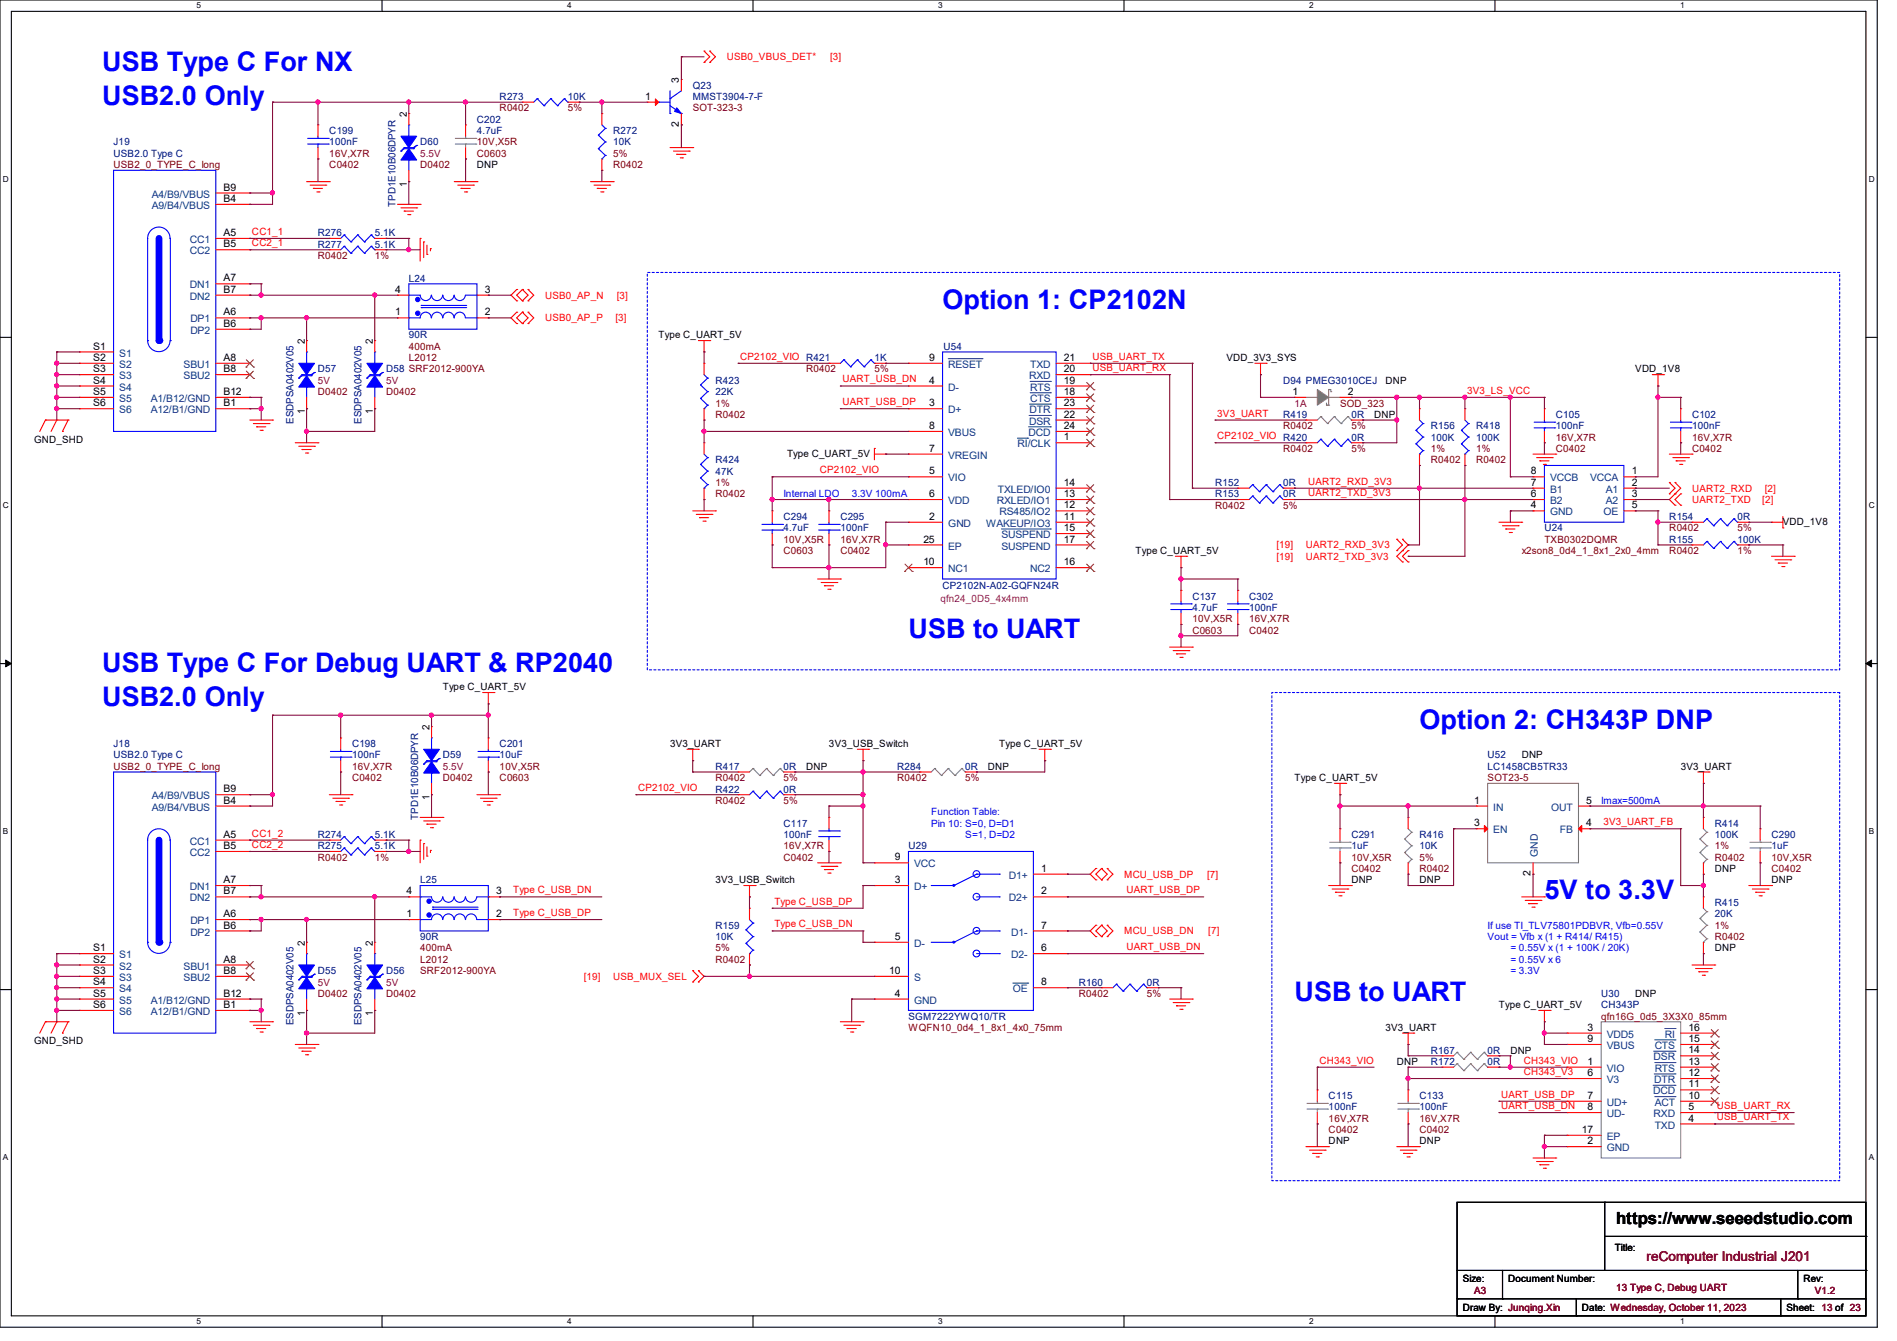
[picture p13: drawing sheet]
<svg xmlns="http://www.w3.org/2000/svg" width="297mm" height="210mm" viewBox="0 0 297 210" stroke-linecap="round" stroke-linejoin="round" font-family="sans-serif">
<defs><g id="words">
<g font-size="4.2" fill="#00f">
<text x="16" y="11">USB Type C For NX</text>
<text x="16" y="16.4">USB2.0 Only</text>
<text x="147.6" y="48.4">Option 1: CP2102N</text>
<text x="142.2" y="99.9">USB to UART</text>
<text x="16" y="105.3">USB Type C For Debug UART &amp; RP2040</text>
<text x="16" y="110.6">USB2.0 Only</text>
<text x="222.2" y="114.2">Option 2: CH343P DNP</text>
<text x="241.8" y="140.8">5V to 3.3V</text>
<text x="202.7" y="156.8">USB to UART</text>
</g>
<text font-size="2.6" x="253" y="191.8">https://www.seeedstudio.com</text>
<text font-size="2.1" fill="#800000" x="257.8" y="197.5">reComputer Industrial J201</text>
<g font-size="1.6" fill="#f00">
<text x="113.8" y="9.4">USB0_VBUS_DET*</text>
<text x="130" y="9.4">[3]</text>
<text x="39.5" y="36.8">CC1_1</text>
<text x="39.5" y="38.6">CC2_1</text>
<text x="85.3" y="46.8">USB0_AP_N</text>
<text x="96.6" y="46.8">[3]</text>
<text x="85.3" y="50.3">USB0_AP_P</text>
<text x="96.3" y="50.3">[3]</text>
<text x="115.9" y="56.3">CP2102_VIO R421</text>
<text x="131.9" y="59.9">UART_USB_DN</text>
<text x="171" y="56.3">USB_UART_TX</text>
<text x="171" y="58.1">USB_UART_RX</text>
<text x="131.9" y="63.5">UART_USB_DP</text>
<text x="190.6" y="65.2">3V3_UART</text>
<text x="229.7" y="61.7">3V3_LS_VCC</text>
<text x="190.6" y="68.8">CP2102_VIO R420</text>
<text x="128.4" y="74.1">CP2102_VIO</text>
<text x="204.8" y="75.9">UART2_RXD_3V3</text>
<text x="204.8" y="77.7">UART2_TXD_3V3</text>
<text x="264.9" y="77">UART2_RXD</text>
<text x="276.3" y="77">[2]</text>
<text x="264.9" y="78.8">UART2_TXD</text>
<text x="275.9" y="78.8">[2]</text>
<text x="199.9" y="87.7">[19]</text>
<text x="199.9" y="85.9">[19]</text>
<text x="204.5" y="87.7">UART2_TXD_3V3</text>
<text x="204.5" y="85.9">UART2_RXD_3V3</text>
<text x="99.9" y="123.9">CP2102_VIO</text>
<text x="39.5" y="131">CC1_2</text>
<text x="251" y="129.2">3V3_UART_FB</text>
<text x="39.5" y="132.8">CC2_2</text>
<text x="176" y="137.5">MCU_USB_DP</text>
<text x="189" y="137.5">[7]</text>
<text x="80.3" y="139.9">Type C_USB_DN</text>
<text x="80.3" y="143.5">Type C_USB_DP</text>
<text x="121.2" y="141.7">Type C_USB_DP</text>
<text x="176.4" y="139.9">UART_USB_DP</text>
<text x="121.2" y="145.2">Type C_USB_DN</text>
<text x="176" y="146.3">MCU_USB_DN</text>
<text x="176.4" y="148.8">UART_USB_DN</text>
<text x="189.2" y="146.3">[7]</text>
<text x="91.4" y="153.5">[19]</text>
<text x="96" y="153.5">USB_MUX_SEL</text>
<text x="206.6" y="166.6">CH343_VIO</text>
<text x="238.6" y="166.6">CH343_VIO</text>
<text x="235" y="171.9">UART_USB_DP</text>
<text x="235" y="173.7">UART_USB_DN</text>
<text x="238.6" y="168.4">CH343_V3</text>
<text x="268.8" y="173.7">USB_UART_RX</text>
<text x="268.8" y="175.5">USB_UART_TX</text>
</g>
<g font-size="1.6" fill="#000080">
<text x="78.2" y="15.7">R273</text>
<text x="88.9" y="15.7">10K</text>
<text x="108.5" y="13.9">Q23</text>
<text x="108.5" y="15.7">MMST3904-7-F</text>
<text x="17.8" y="22.8">J19</text>
<text x="51.6" y="21">C199</text>
<text x="51.6" y="22.8">100nF</text>
<text x="65.8" y="22.8">D60</text>
<text x="74.7" y="19.2">C202</text>
<text x="74.7" y="21">4.7uF</text>
<text x="96" y="21">R272</text>
<text x="96" y="22.8">10K</text>
<text x="17.8" y="24.6">USB2.0 Type C</text>
<text x="61.9" y="32.3" transform="rotate(-90 61.9 32.3)">TPD1E10B06DPYR</text>
<text x="49.8" y="37">R276</text>
<text x="49.8" y="38.8">R277</text>
<text x="58.7" y="37">5.1K</text>
<text x="58.7" y="38.8">5.1K</text>
<text x="64" y="44.1">L24</text>
<text x="64" y="53">90R</text>
<text x="49.8" y="58.3">D57</text>
<text x="60.5" y="58.3">D58 SRF2012-900YA</text>
<text x="136.9" y="56.6">1K</text>
<text x="147.7" y="54.8">U54</text>
<text x="112" y="60.1">R423</text>
<text x="112" y="61.9">22K</text>
<text x="200.9" y="60.1">D94 PMEG3010CEJ</text>
<text x="200.9" y="65.4">R419</text>
<text x="211.6" y="65.4">0R</text>
<text x="243.6" y="65.4">C105</text>
<text x="264.9" y="65.4">C102</text>
<text x="45.9" y="66.3" transform="rotate(-90 45.9 66.3)">ESDPSA0402V05</text>
<text x="56.6" y="66.3" transform="rotate(-90 56.6 66.3)">ESDPSA0402V05</text>
<text x="211.6" y="69">0R</text>
<text x="224" y="67.2">R156</text>
<text x="224" y="69">100K</text>
<text x="231.1" y="67.2">R418</text>
<text x="231.1" y="69">100K</text>
<text x="243.6" y="67.2">100nF</text>
<text x="264.9" y="67.2">100nF</text>
<text x="112" y="72.6">R424</text>
<text x="112" y="74.3">47K</text>
<text x="190.2" y="77.9">R153</text>
<text x="190.2" y="76.1">R152</text>
<text x="200.9" y="77.9">0R</text>
<text x="200.9" y="76.1">0R</text>
<text x="122.7" y="81.4">C294</text>
<text x="122.7" y="83.2">4.7uF</text>
<text x="131.6" y="81.4">C295</text>
<text x="131.6" y="83.2">100nF</text>
<text x="241.8" y="83.2">U24</text>
<text x="261.4" y="81.4">R154</text>
<text x="272" y="81.4">0R</text>
<text x="261.4" y="85">R155</text>
<text x="272" y="85">100K</text>
<text x="147.6" y="92.3">CP2102N-A02-GQFN24R</text>
<text x="186.7" y="93.9">C137</text>
<text x="186.7" y="95.7">4.7uF</text>
<text x="195.6" y="93.9">C302</text>
<text x="195.6" y="95.7">100nF</text>
<text x="17.8" y="117">J18</text>
<text x="17.8" y="118.8">USB2.0 Type C</text>
<text x="55.1" y="117">C198</text>
<text x="55.1" y="118.8">100nF</text>
<text x="69.3" y="118.8">D59</text>
<text x="78.2" y="117">C201</text>
<text x="78.2" y="118.8">10uF</text>
<text x="232.9" y="118.8">U52</text>
<text x="112" y="120.6">R417</text>
<text x="112" y="124.1">R422</text>
<text x="122.7" y="120.6">0R</text>
<text x="122.7" y="124.1">0R</text>
<text x="140.5" y="120.6">R284</text>
<text x="151.1" y="120.6">0R</text>
<text x="232.9" y="120.6">LC1458CB5TR33</text>
<text x="49.8" y="131.2">R274</text>
<text x="58.7" y="131.2">5.1K</text>
<text x="65.5" y="128.4" transform="rotate(-90 65.5 128.4)">TPD1E10B06DPYR</text>
<text x="122.7" y="129.5">C117</text>
<text x="122.7" y="131.2">100nF</text>
<text x="211.6" y="131.2">C291</text>
<text x="222.2" y="131.2">R416</text>
<text x="268.5" y="129.5">R414</text>
<text x="268.5" y="131.2">100K</text>
<text x="277.4" y="131.2">C290</text>
<text x="49.8" y="133">R275</text>
<text x="58.7" y="133">5.1K</text>
<text x="142.2" y="133">U29</text>
<text x="211.6" y="133">1uF</text>
<text x="222.2" y="133">10K</text>
<text x="277.4" y="133">1uF</text>
<text x="65.8" y="138.3">L25</text>
<text x="268.5" y="141.9">R415</text>
<text x="268.5" y="143.7">20K</text>
<text x="65.8" y="147.2">90R</text>
<text x="112" y="145.5">R159</text>
<text x="112" y="147.2">10K</text>
<text x="49.8" y="152.6">D55</text>
<text x="60.5" y="152.6">D56</text>
<text x="168.9" y="154.3">R160</text>
<text x="179.6" y="154.3">0R</text>
<text x="45.9" y="160.6" transform="rotate(-90 45.9 160.6)">ESDPSA0402V05</text>
<text x="56.6" y="160.6" transform="rotate(-90 56.6 160.6)">ESDPSA0402V05</text>
<text x="142.2" y="159.7">SGM7222YWQ10/TR</text>
<text x="250.7" y="156.1">U30</text>
<text x="250.7" y="157.9">CH343P</text>
<text x="224" y="165">R167</text>
<text x="224" y="166.8">R172</text>
<text x="232.9" y="165">0R</text>
<text x="232.9" y="166.8">0R</text>
<text x="208" y="172.1">C115</text>
<text x="208" y="173.9">100nF</text>
<text x="222.2" y="172.1">C133</text>
<text x="222.2" y="173.9">100nF</text>
</g>
<g font-size="1.6" fill="#800000">
<text x="78.2" y="17.4">R0402</text>
<text x="88.9" y="17.4">5%</text>
<text x="108.5" y="17.4">SOT-323-3</text>
<text x="74.7" y="22.8">10V,X5R</text>
<text x="17.8" y="26.3">USB2_0_TYPE_C_long</text>
<text x="51.6" y="26.3">C0402</text>
<text x="51.6" y="24.6">16V,X7R</text>
<text x="65.8" y="26.3">D0402</text>
<text x="74.7" y="24.6">C0603</text>
<text x="96" y="24.6">5%</text>
<text x="96" y="26.3">R0402</text>
<text x="49.8" y="40.6">R0402</text>
<text x="58.7" y="40.6">1%</text>
<text x="64" y="56.6">L2012</text>
<text x="64" y="54.8">400mA</text>
<text x="126.2" y="58.3">R0402</text>
<text x="136.9" y="58.3">5%</text>
<text x="49.8" y="61.9">D0402</text>
<text x="60.5" y="61.9">D0402</text>
<text x="112" y="63.7">1%</text>
<text x="112" y="65.4">R0402</text>
<text x="209.8" y="63.7">SOD_323</text>
<text x="200.9" y="70.8">R0402</text>
<text x="200.9" y="67.2">R0402</text>
<text x="211.6" y="70.8">5%</text>
<text x="211.6" y="67.2">5%</text>
<text x="224" y="70.8">1%</text>
<text x="231.1" y="70.8">1%</text>
<text x="243.6" y="70.8">C0402</text>
<text x="243.6" y="69">16V,X7R</text>
<text x="264.9" y="70.8">C0402</text>
<text x="264.9" y="69">16V,X7R</text>
<text x="112" y="76.1">1%</text>
<text x="112" y="77.9">R0402</text>
<text x="224" y="72.6">R0402</text>
<text x="231.1" y="72.6">R0402</text>
<text x="190.2" y="79.7">R0402</text>
<text x="200.9" y="79.7">5%</text>
<text x="261.4" y="83.2">R0402</text>
<text x="272" y="83.2">5%</text>
<text x="122.7" y="86.8">C0603</text>
<text x="122.7" y="85">10V,X5R</text>
<text x="131.6" y="86.8">C0402</text>
<text x="131.6" y="85">16V,X7R</text>
<text x="238.3" y="86.8">x2son8_0d4_1_8x1_2x0_4mm</text>
<text x="241.8" y="85">TXB0302DQMR</text>
<text x="261.4" y="86.8">R0402</text>
<text x="272" y="86.8">1%</text>
<text x="186.7" y="99.2">C0603</text>
<text x="186.7" y="97.4">10V,X5R</text>
<text x="195.6" y="99.2">C0402</text>
<text x="195.6" y="97.4">16V,X7R</text>
<text x="17.8" y="120.6">USB2_0_TYPE_C_long</text>
<text x="55.1" y="122.3">C0402</text>
<text x="55.1" y="120.6">16V,X7R</text>
<text x="69.3" y="122.3">D0402</text>
<text x="78.2" y="122.3">C0603</text>
<text x="78.2" y="120.6">10V,X5R</text>
<text x="112" y="122.3">R0402</text>
<text x="112" y="125.9">R0402</text>
<text x="122.7" y="122.3">5%</text>
<text x="122.7" y="125.9">5%</text>
<text x="140.5" y="122.3">R0402</text>
<text x="151.1" y="122.3">5%</text>
<text x="232.9" y="122.3">SOT23-5</text>
<text x="49.8" y="134.8">R0402</text>
<text x="58.7" y="134.8">1%</text>
<text x="122.7" y="134.8">C0402</text>
<text x="122.7" y="133">16V,X7R</text>
<text x="211.6" y="136.6">C0402</text>
<text x="211.6" y="134.8">10V,X5R</text>
<text x="222.2" y="134.8">5%</text>
<text x="222.2" y="136.6">R0402</text>
<text x="268.5" y="133">1%</text>
<text x="268.5" y="134.8">R0402</text>
<text x="277.4" y="136.6">C0402</text>
<text x="277.4" y="134.8">10V,X5R</text>
<text x="65.8" y="149">400mA</text>
<text x="112" y="149">5%</text>
<text x="268.5" y="145.5">1%</text>
<text x="268.5" y="147.2">R0402</text>
<text x="65.8" y="150.8">L2012</text>
<text x="65.8" y="152.6">SRF2012-900YA</text>
<text x="112" y="150.8">R0402</text>
<text x="49.8" y="156.1">D0402</text>
<text x="60.5" y="156.1">D0402</text>
<text x="142.2" y="161.5">WQFN10_0d4_1_8x1_4x0_75mm</text>
<text x="168.9" y="156.1">R0402</text>
<text x="179.6" y="156.1">5%</text>
<text x="250.7" y="159.7">qfn16G_0d5_3X3X0_85mm</text>
<text x="208" y="177.5">C0402</text>
<text x="208" y="175.7">16V,X7R</text>
<text x="222.2" y="177.5">C0402</text>
<text x="222.2" y="175.7">16V,X7R</text>
<text x="230.8" y="202.7">A3</text>
<text x="253" y="202.2">13 Type C, Debug UART</text>
<text x="284.1" y="202.7">V1.2</text>
</g>
<g font-size="1.6">
<text x="101" y="15.6">1</text>
<text x="106.3" y="13" transform="rotate(-90 106.3 13)">3</text>
<text x="63.7" y="18.3" transform="rotate(-90 63.7 18.3)">2</text>
<text x="106.3" y="19.9" transform="rotate(-90 106.3 19.9)">2</text>
<text x="35" y="29.8">B9</text>
<text x="63.7" y="29.3" transform="rotate(-90 63.7 29.3)">1</text>
<text x="74.7" y="26.3">DNP</text>
<text x="35" y="31.6">B4</text>
<text x="35" y="37">A5</text>
<text x="35" y="38.7">B5</text>
<text x="35" y="44.1">A7</text>
<text x="35" y="45.8">B7</text>
<text x="61.9" y="45.8">4</text>
<text x="75.9" y="45.8">3</text>
<text x="35" y="49.4">A6</text>
<text x="35" y="51.2">B6</text>
<text x="47.7" y="53.9" transform="rotate(-90 47.7 53.9)">2</text>
<text x="58.4" y="53.9" transform="rotate(-90 58.4 53.9)">2</text>
<text x="61.9" y="49.4">1</text>
<text x="75.9" y="49.4">2</text>
<text x="103.1" y="53">Type C_UART_5V</text>
<text x="14.6" y="54.7">S1</text>
<text x="14.6" y="56.5">S2</text>
<text x="14.6" y="58.3">S3</text>
<text x="35" y="56.5">A8</text>
<text x="35" y="58.3">B8</text>
<text x="145.5" y="56.5">9</text>
<text x="166.6" y="56.5">21</text>
<text x="166.6" y="58.3">20</text>
<text x="192" y="56.6">VDD_3V3_SYS</text>
<text x="256" y="58.3">VDD_1V8</text>
<text x="14.6" y="60.1">S4</text>
<text x="14.6" y="61.8">S5</text>
<text x="14.6" y="63.6">S6</text>
<text x="35" y="61.8">B12</text>
<text x="35" y="63.6">B1</text>
<text x="47.7" y="64.9" transform="rotate(-90 47.7 64.9)">1</text>
<text x="58.4" y="64.9" transform="rotate(-90 58.4 64.9)">1</text>
<text x="145.5" y="60.1">4</text>
<text x="145.5" y="63.6">3</text>
<text x="166.6" y="60.1">19</text>
<text x="166.6" y="61.8">18</text>
<text x="166.6" y="63.6">23</text>
<text x="166.6" y="65.4">22</text>
<text x="202.4" y="61.8">1</text>
<text x="211" y="61.8">2</text>
<text x="215.1" y="65.4">DNP</text>
<text x="216.9" y="60.1">DNP</text>
<text x="5.3" y="69.3">GND_SHD</text>
<text x="123.2" y="71.5">Type C_UART_5V</text>
<text x="145.5" y="67.2">8</text>
<text x="145.5" y="70.7">7</text>
<text x="166.6" y="67.2">24</text>
<text x="166.6" y="69">1</text>
<text x="145.5" y="74.3">5</text>
<text x="145.5" y="77.9">6</text>
<text x="166.6" y="77.9">13</text>
<text x="166.6" y="76.1">14</text>
<text x="239.7" y="74.3">8</text>
<text x="239.7" y="77.9">6</text>
<text x="239.7" y="76.1">7</text>
<text x="255.5" y="77.9">3</text>
<text x="255.5" y="74.3">1</text>
<text x="255.5" y="76.1">2</text>
<text x="145.5" y="81.4">2</text>
<text x="166.6" y="83.2">15</text>
<text x="166.6" y="81.4">11</text>
<text x="166.6" y="79.6">12</text>
<text x="239.7" y="79.6">4</text>
<text x="255.5" y="79.6">5</text>
<text x="279.1" y="82.2">VDD_1V8</text>
<text x="144.6" y="85">25</text>
<text x="144.6" y="88.5">10</text>
<text x="166.6" y="88.5">16</text>
<text x="166.6" y="85">17</text>
<text x="177.8" y="86.8">Type C_UART_5V</text>
<text x="69.3" y="108.1">Type C_UART_5V</text>
<text x="67.3" y="114.3" transform="rotate(-90 67.3 114.3)">2</text>
<text x="104.9" y="117">3V3_UART</text>
<text x="129.8" y="117">3V3_USB_Switch</text>
<text x="156.5" y="117">Type C_UART_5V</text>
<text x="238.3" y="118.8">DNP</text>
<text x="35" y="125.9">B4</text>
<text x="35" y="124.1">B9</text>
<text x="67.3" y="125.3" transform="rotate(-90 67.3 125.3)">1</text>
<text x="126.2" y="120.6">DNP</text>
<text x="154.7" y="120.6">DNP</text>
<text x="202.7" y="122.3">Type C_UART_5V</text>
<text x="230.8" y="125.9">1</text>
<text x="248.4" y="125.9">5</text>
<text x="263.1" y="120.6">3V3_UART</text>
<text x="35" y="131.2">A5</text>
<text x="230.8" y="129.4">3</text>
<text x="248.4" y="129.4">4</text>
<text x="35" y="133">B5</text>
<text x="140.1" y="134.7">9</text>
<text x="163" y="136.5">1</text>
<text x="239.7" y="137.2" transform="rotate(-90 239.7 137.2)">2</text>
<text x="268.5" y="136.6">DNP</text>
<text x="35" y="143.6">A6</text>
<text x="35" y="138.3">A7</text>
<text x="35" y="140.1">B7</text>
<text x="63.7" y="143.6">1</text>
<text x="63.7" y="140.1">4</text>
<text x="77.7" y="143.6">2</text>
<text x="77.7" y="140.1">3</text>
<text x="112" y="138.3">3V3_USB_Switch</text>
<text x="140.1" y="138.3">3</text>
<text x="163" y="140.1">2</text>
<text x="211.6" y="138.3">DNP</text>
<text x="222.2" y="138.3">DNP</text>
<text x="277.4" y="138.3">DNP</text>
<text x="14.6" y="149">S1</text>
<text x="35" y="145.4">B6</text>
<text x="47.7" y="148.1" transform="rotate(-90 47.7 148.1)">2</text>
<text x="58.4" y="148.1" transform="rotate(-90 58.4 148.1)">2</text>
<text x="140.1" y="147.2">5</text>
<text x="163" y="149">6</text>
<text x="163" y="145.4">7</text>
<text x="268.5" y="149">DNP</text>
<text x="14.6" y="150.8">S2</text>
<text x="14.6" y="152.5">S3</text>
<text x="14.6" y="154.3">S4</text>
<text x="35" y="150.8">A8</text>
<text x="35" y="152.5">B8</text>
<text x="139.2" y="152.5">10</text>
<text x="163" y="154.3">8</text>
<text x="14.6" y="156.1">S5</text>
<text x="14.6" y="157.9">S6</text>
<text x="35" y="156.1">B12</text>
<text x="35" y="157.9">B1</text>
<text x="47.7" y="159.1" transform="rotate(-90 47.7 159.1)">1</text>
<text x="58.4" y="159.1" transform="rotate(-90 58.4 159.1)">1</text>
<text x="140.1" y="156.1">4</text>
<text x="216.9" y="161.5">3V3_UART</text>
<text x="234.7" y="157.9">Type C_UART_5V</text>
<text x="248.6" y="161.4">3</text>
<text x="256" y="156.1">DNP</text>
<text x="264.4" y="161.4">16</text>
<text x="5.3" y="163.6">GND_SHD</text>
<text x="218.7" y="166.8">DNP</text>
<text x="236.5" y="165">DNP</text>
<text x="248.6" y="166.8">1</text>
<text x="248.6" y="163.2">9</text>
<text x="264.4" y="163.2">15</text>
<text x="264.4" y="165">14</text>
<text x="264.4" y="166.8">13</text>
<text x="248.6" y="168.5">6</text>
<text x="248.6" y="172.1">7</text>
<text x="248.6" y="173.9">8</text>
<text x="264.4" y="173.9">5</text>
<text x="264.4" y="172.1">10</text>
<text x="264.4" y="170.3">11</text>
<text x="264.4" y="168.5">12</text>
<text x="208" y="179.2">DNP</text>
<text x="222.2" y="179.2">DNP</text>
<text x="247.7" y="177.4">17</text>
<text x="248.6" y="179.2">2</text>
<text x="264.4" y="175.6">4</text>
<text x="252.8" y="196">Title:</text>
<text x="229" y="200.7">Size:</text>
<text x="236.1" y="200.7">Document Number:</text>
<text x="282.4" y="200.7">Rev:</text>
<text x="229" y="205.4">Draw By: Junqing.Xin</text>
<text x="247.7" y="205.4">Date: Wednesday, October 11, 2023</text>
<text x="279.7" y="205.4">Sheet: 13 of 23</text>
</g>
<g font-size="1.6" fill="#800040">
<text x="65.8" y="24.6">5.5V</text>
<text x="49.8" y="60.1">5V</text>
<text x="60.5" y="60.1">5V</text>
<text x="202.7" y="63.7">1A</text>
<text x="69.3" y="120.6">5.5V</text>
<text x="49.8" y="154.3">5V</text>
<text x="60.5" y="154.3">5V</text>
</g>
<g font-size="1.6" fill="#004080">
<text x="23.7" y="32.7">A9/B4/VBUS</text>
<text x="23.7" y="30.9">A4/B9/VBUS</text>
<text x="29.7" y="38.1">CC1</text>
<text x="29.7" y="39.8">CC2</text>
<text x="29.7" y="45.2">DN1</text>
<text x="29.7" y="46.9">DN2</text>
<text x="29.8" y="50.5">DP1</text>
<text x="29.8" y="52.3">DP2</text>
<text x="18.7" y="55.8">S1</text>
<text x="18.7" y="57.6">S2</text>
<text x="18.7" y="59.4">S3</text>
<text x="28.7" y="57.6">SBU1</text>
<text x="28.7" y="59.4">SBU2</text>
<text x="148.5" y="57.6">RESET</text>
<text x="161.1" y="59.4">RXD</text>
<text x="161.3" y="57.6">TXD</text>
<text x="18.7" y="61.2">S4</text>
<text x="18.7" y="63">S5</text>
<text x="18.7" y="64.7">S6</text>
<text x="23.6" y="63">A1/B12/GND</text>
<text x="23.6" y="64.7">A12/B1/GND</text>
<text x="148.5" y="61.2">D-</text>
<text x="148.5" y="64.7">D+</text>
<text x="161.2" y="64.7">DTR</text>
<text x="161.3" y="61.2">RTS</text>
<text x="161.3" y="63">CTS</text>
<text x="148.5" y="68.3">VBUS</text>
<text x="148.5" y="71.8">VREGIN</text>
<text x="159.3" y="70.1">RI/CLK</text>
<text x="161" y="68.3">DCD</text>
<text x="161.1" y="66.5">DSR</text>
<text x="148.5" y="75.4">VIO</text>
<text x="156.2" y="77.2">TXLED/IO0</text>
<text x="242.7" y="75.4">VCCB</text>
<text x="242.7" y="77.2">B1</text>
<text x="249" y="75.4">VCCA</text>
<text x="251.4" y="77.2">A1</text>
<text x="148.5" y="79">VDD</text>
<text x="148.5" y="82.5">GND</text>
<text x="154.4" y="82.5">WAKEUP/IO3</text>
<text x="156.1" y="79">RXLED/IO1</text>
<text x="156.5" y="80.7">RS485/IO2</text>
<text x="242.7" y="79">B2</text>
<text x="242.7" y="80.7">GND</text>
<text x="251" y="80.7">OE</text>
<text x="251.4" y="79">A2</text>
<text x="148.5" y="86.1">EP</text>
<text x="148.5" y="89.6">NC1</text>
<text x="156.8" y="86.1">SUSPEND</text>
<text x="156.8" y="84.3">SUSPEND</text>
<text x="161.3" y="89.6">NC2</text>
<text x="23.7" y="125.2">A4/B9/VBUS</text>
<text x="23.7" y="127">A9/B4/VBUS</text>
<text x="233.8" y="127">IN</text>
<text x="233.8" y="130.5">EN</text>
<text x="242.9" y="127">OUT</text>
<text x="244.2" y="130.5">FB</text>
<text x="29.7" y="132.3">CC1</text>
<text x="29.7" y="134.1">CC2</text>
<text x="143.1" y="135.8">VCC</text>
<text x="157.9" y="137.6">D1+</text>
<text x="240.8" y="134.2" transform="rotate(-90 240.8 134.2)">GND</text>
<text x="29.7" y="139.4">DN1</text>
<text x="29.7" y="141.2">DN2</text>
<text x="143.1" y="139.4">D+</text>
<text x="157.9" y="141.2">D2+</text>
<text x="29.8" y="144.7">DP1</text>
<text x="29.8" y="146.5">DP2</text>
<text x="143.1" y="148.3">D-</text>
<text x="158.3" y="146.5">D1-</text>
<text x="18.7" y="150.1">S1</text>
<text x="18.7" y="151.9">S2</text>
<text x="18.7" y="153.6">S3</text>
<text x="18.7" y="155.4">S4</text>
<text x="28.7" y="151.9">SBU1</text>
<text x="28.7" y="153.6">SBU2</text>
<text x="143.1" y="153.6">S</text>
<text x="158.3" y="150.1">D2-</text>
<text x="158.6" y="155.4">OE</text>
<text x="18.7" y="157.2">S5</text>
<text x="18.7" y="159">S6</text>
<text x="23.6" y="157.2">A1/B12/GND</text>
<text x="23.6" y="159">A12/B1/GND</text>
<text x="143.1" y="157.2">GND</text>
<text x="251.6" y="162.5">VDD5</text>
<text x="251.6" y="167.9">VIO</text>
<text x="251.6" y="164.3">VBUS</text>
<text x="258.9" y="166.1">DSR</text>
<text x="259.1" y="164.3">CTS</text>
<text x="259.1" y="167.9">RTS</text>
<text x="260.6" y="162.5">RI</text>
<text x="251.6" y="169.6">V3</text>
<text x="251.6" y="173.2">UD+</text>
<text x="258.8" y="171.4">DCD</text>
<text x="259" y="169.6">DTR</text>
<text x="259.1" y="173.2">ACT</text>
<text x="251.6" y="175">UD-</text>
<text x="251.6" y="178.5">EP</text>
<text x="258.9" y="175">RXD</text>
<text x="259.1" y="176.7">TXD</text>
<text x="251.6" y="180.3">GND</text>
</g>
<g font-size="1.6" fill="#00f">
<text x="122.7" y="77.9">Internal LDO</text>
<text x="133.3" y="77.9">3.3V 100mA</text>
<text x="250.7" y="125.9">Imax=500mA</text>
<text x="145.8" y="129.5">Pin 10: S=0, D=D1</text>
<text x="145.8" y="127.7">Function Table:</text>
<text x="151.1" y="131.2">S=1, D=D2</text>
<text x="232.9" y="147.2">Vout = Vfb x (1 + R414/ R415)</text>
<text x="232.9" y="145.5">If use TI_TLV75801PDBVR, Vfb=0.55V</text>
<text x="236.5" y="149">= 0.55V x (1 + 100K / 20K)</text>
<text x="236.5" y="152.6">= 3.3V</text>
<text x="236.5" y="150.8">= 0.55V x 6</text>
</g>
<text font-size="1.6" fill="#800080" x="147.2" y="94.2">qfn24_0D5_4x4mm</text>
<g font-size="1.3">
<text x="30.8" y="1.3">5</text>
<text x="88.8" y="1.3">4</text>
<text x="146.9" y="1.3">3</text>
<text x="205" y="1.3">2</text>
<text x="263.1" y="1.3">1</text>
<text x=".5" y="28.4">D</text>
<text x="292.6" y="28.4">D</text>
<text x=".5" y="79.5">C</text>
<text x="292.6" y="79.5">C</text>
<text x=".5" y="130.6">B</text>
<text x="292.6" y="130.6">B</text>
<text x=".5" y="181.7">A</text>
<text x="292.6" y="181.7">A</text>
<text x="30.8" y="207.4">5</text>
<text x="88.8" y="207.4">4</text>
<text x="146.9" y="207.4">3</text>
<text x="205" y="207.4">2</text>
<text x="263.1" y="207.4">1</text>
</g>
</g></defs>
<path d="M0 0h293.9v207.9h-293.9zM1.8 1.8h290.3v204.3h-290.3z" fill="none" stroke="#000" stroke-width=".17"/>
<g fill="#fff">
<path d="M30.8 .2h.7v1.4h-.7z"/>
<path d="M30.8 206.2h.7v1.4h-.7z"/>
</g>
<path d="M59.8 0v1.8M59.8 206.1v1.8" fill="none" stroke="#000" stroke-width=".17"/>
<g fill="#fff">
<path d="M88.8 .2h.7v1.4h-.7z"/>
<path d="M88.8 206.2h.7v1.4h-.7z"/>
</g>
<path d="M117.9 0v1.8M117.9 206.1v1.8" fill="none" stroke="#000" stroke-width=".17"/>
<g fill="#fff">
<path d="M146.9 .2h.7v1.4h-.7z"/>
<path d="M146.9 206.2h.7v1.4h-.7z"/>
</g>
<path d="M176 0v1.8M176 206.1v1.8" fill="none" stroke="#000" stroke-width=".17"/>
<g fill="#fff">
<path d="M205 .2h.7v1.4h-.7z"/>
<path d="M205 206.2h.7v1.4h-.7z"/>
</g>
<path d="M234.1 0v1.8M234.1 206.1v1.8" fill="none" stroke="#000" stroke-width=".17"/>
<g fill="#fff">
<path d="M263.1 .2h.6v1.4h-.6z"/>
<path d="M263.1 206.2h.6v1.4h-.6z"/>
<path d="M.5 27.3h.9v1.4h-.9z"/>
<path d="M292.6 27.3h.9v1.4h-.9z"/>
<path d="M.5 78.4h.9v1.4h-.9z"/>
<path d="M292.6 78.4h.9v1.4h-.9z"/>
</g>
<path d="M0 52.8h1.8M292.1 52.8h1.8" fill="none" stroke="#000" stroke-width=".17"/>
<g fill="#fff">
<path d="M.5 129.5h.8v1.4h-.8z"/>
<path d="M292.6 129.5h.8v1.4h-.8z"/>
</g>
<path d="M0 103.9h1.8M292.1 103.9h1.8" fill="none" stroke="#000" stroke-width=".17"/>
<path d="M.9 103.4l.9 .5-.9 .5zM292.1 103.9l.9-.5v1z" fill="#000" stroke="#000" stroke-width=".16"/>
<g fill="#fff">
<path d="M.5 180.5h.8v1.4h-.8z"/>
<path d="M292.6 180.5h.8v1.4h-.8z"/>
</g>
<g fill="none" stroke="#000" stroke-width=".17">
<path d="M0 155h1.8M292.1 155h1.8M228.1 188.3h64v17.8h-64zM228.1 199h64M235.2 199v4.4M251.2 188.3h.1M251.2 188.3v10.7M251.2 193.6h40.9M281.5 199v4.4M292.1 199h.1M292.1 193.6h.1M228.1 203.4h.1"/>
<path d="M228.1 203.4h64M235.2 203.4h.1M246.8 206.1h.1M246.8 203.4v2.7M278.8 206.1h.1M278.8 203.4v2.7M281.5 203.4h.1"/>
</g>
<path d="M101.3 42.7h186.7v62.2h-186.7zM199.1 108.5h88.9v76.4h-88.9z" fill="none" stroke="#00f" stroke-width=".17" stroke-dasharray=".3 .3"/>
<g fill="none" stroke="#f00" stroke-width=".17">
<path d="M49.8 19.6h.1M49.8 19.6v1.7M72.9 19.6h.1M72.9 19.6v1.7M101.3 16h.1M101.3 16h1.8M106.7 19.6h.1M106.7 12.4h.1M106.7 12.4v1.8M106.7 17.8v1.8M110.2 8h.1M110.2 9.8h.1"/>
<path d="M110.2 8l.9 .9-.9 .9M111.1 8h.1M111.1 9.8h.1M111.1 8l.9 .9-.9 .9M48 28.4h3.6M48.6 29h2.4M49.1 29.5h.1M49.1 29.5h1.4M49.6 30.1h.4M49.8 24.9h.1M49.8 23.1v1.8M50 30.1h.1"/>
<path d="M51 29h.1M51.6 28.4h.1M62.2 32h3.6M62.8 32.6h2.4M63.3 33.1h.1M63.3 33.1h1.4M63.8 33.6h.4M64.2 33.6h.1M65.2 32.6h.1M65.8 32h.1M65.8 37.3h.1M65.8 37.3v3.6"/>
<path d="M66.3 37.9h.1M66.3 37.9v2.4M66.8 39.8h.1M66.8 38.4v1.4M67.4 38.9h.1M67.4 38.9v.4M71.1 28.4h3.6M71.7 29h2.4M72.2 29.5h.1M72.2 29.5h1.4M72.7 30.1h.4M72.9 24.9h.1"/>
<path d="M72.9 23.1v1.8M73.1 30.1h.1M74.1 29h.1M74.7 28.4h.1M92.5 28.4h3.5M93 29h2.5M93.5 29.5h.1M93.5 29.5h1.5M94.1 30.1h.3M94.4 30.1h.1M95.5 29h.1M96 28.4h.1"/>
<path d="M104.9 23.1h3.6M105.5 23.7h2.4M106 24.2h.1M106 24.2h1.4M106.5 24.7h.3M106.8 24.7h.1M107.9 23.7h.1M108.5 23.1h.1M80.9 48.9h.1M80.9 50.7h.1M80.9 45.3h.1M80.9 47.1h.1"/>
<path d="M80.9 45.3l-.9 .9 .9 .9M80.9 48.9l-.9 .9 .9 .9M81.8 50.7h.1M81.8 48.9h.1M81.8 47.1h.1M81.8 45.3h.1M81.8 48.9l.9 .9-.9 .9M81.8 48.9l-.9 .9 .9 .9M81.8 45.3l.9 .9-.9 .9M81.8 45.3l-.9 .9 .9 .9M82.7 48.9h.1M82.7 50.7h.1"/>
<path d="M82.7 45.3h.1M82.7 47.1h.1M82.7 48.9l.9 .9-.9 .9M82.7 45.3l.9 .9-.9 .9M109.3 53.3h1.8M110.2 55.1h.1M110.2 53.3v1.8M111.1 53.3h.1M196.5 56.9h1.7M197.4 58.7h.1M197.4 56.9v1.8M198.2 56.9h.1"/>
<path d="M258.7 58.7h1.8M259.6 58.7v1.8M260.5 58.7h.1M7.1 65.8h.1M7.1 65.8h3.6M7.1 65.8l-.9 1.8M8.9 65.8h.1M8.9 65.8l-.9 1.8M9.8 67.6h.1M10.7 65.8h.1M10.7 65.8l-.9 1.8M39.1 65.8h3.6"/>
<path d="M39.7 66.3h2.4M40.2 66.8h.1M40.2 66.8h1.4M40.7 67.4h.4M41.1 67.4h.1M42.1 66.3h.1M42.7 65.8h.1M46.2 69.3h3.6M46.8 69.9h2.4M47.3 70.4h.1M47.3 70.4h1.4M47.8 71h.4"/>
<path d="M48.2 71h.1M49.2 69.9h.1M49.8 69.3h.1M136.9 70.2h.1M136.9 71.1h1.8M136.9 70.2v1.8M138.7 71.1h.1M202.7 62.2h.1M202.7 62.2h1.8M209.8 62.2h1.8M211.6 62.2h.1M222.2 64h.1"/>
<path d="M222.2 72.9h.1M222.2 64v1.8M222.2 71.1v1.8M240 74.7h.1M240 78.2h.1M240 76.5h.1M240 71.1h3.6M240 78.2h1.8M240 74.7h1.8M240 76.5h1.8M240.6 71.7h2.4M241.1 72.2h.1"/>
<path d="M241.1 72.2h1.4M241.6 72.7h.4M241.8 64h.1M241.8 69.3h.1M241.8 64v1.8M241.8 67.6v1.7M242 72.7h.1M243 71.7h.1M243.6 71.1h.1M254.3 78.2h1.7M254.3 74.7h1.7M254.3 76.5h1.7"/>
<path d="M256 78.2h.1M256 74.7h.1M256 76.5h.1M259.6 60.5h.1M261.4 75.6h.1M261.4 77.3h.1M261.4 71.1h3.5M261.4 75.6l.9 .9-.9 .8M261.9 71.7h2.5M262.3 75.6h.1M262.3 77.3h.1M262.3 79.1h.1"/>
<path d="M262.3 75.6l.8 .9-1.7 1.7 .9 .9M262.4 72.2h.1M262.4 72.2h1.5M263 72.7h.3M263.1 79.1h.1M263.1 77.3h.1M263.1 64h.1M263.1 69.3h.1M263.1 77.3l-.8 .9 .8 .9M263.1 64v1.8M263.1 67.6v1.7M263.3 72.7h.1"/>
<path d="M264.4 71.7h.1M264.9 71.1h.1M108.5 80h3.5M109 80.6h2.5M109.5 81.1h.1M109.5 81.1h1.5M110.1 81.6h.3M110.4 81.6h.1M111.5 80.6h.1M112 80h.1M128 90.7h3.6M128.6 91.2h2.4"/>
<path d="M129.1 91.7h.1M129.1 91.7h1.4M129.6 92.3h.4M130 92.3h.1M131 91.2h.1M131.6 90.7h.1M184 87.1h1.8M184.9 88.9h.1M184.9 92.5h.1M184.9 97.8h.1M184.9 87.1v1.8M184.9 92.5v1.7"/>
<path d="M184.9 96v1.8M185.8 87.1h.1M218.7 86.2h.1M218.7 84.5h.1M218.7 84.5l.9 .8-.9 .9M219.6 86.2h.1M219.6 88h.1M219.6 84.5h.1M219.6 84.5l.9 .8-1.8 1.8 .9 .9M220.5 86.2h.1M220.5 88h.1M220.5 86.2l-.9 .9 .9 .9"/>
<path d="M234.7 81.8h3.6M235.2 82.3h2.5M235.8 82.8h.1M235.8 82.8h1.4M236.3 83.4h.3M236.6 83.4h.1M237.7 82.3h.1M238.3 81.8h.1M240 80h.1M240 80h1.8M254.3 80h1.7M256 80h.1"/>
<path d="M264.9 81.8h.1M264.9 81.8h1.8M272 81.8h1.8M273.8 81.8h.1M277.4 81.8h.1M277.4 81.8h1.7M277.4 87.1h3.5M277.9 87.7h2.5M278.4 88.2h.1M278.4 88.2h1.5M279 88.7h.3M279.1 82.7h.1"/>
<path d="M279.1 80.9v1.8M279.3 88.7h.1M280.4 87.7h.1M280.9 87.1h.1M53.3 115.6h.1M53.3 115.6v1.7M53.3 119.1v1.8M75.6 108.5h1.7M76.5 110.2h.1M76.5 115.6h.1M76.5 108.5v1.7M76.5 115.6v1.7"/>
<path d="M76.5 119.1v1.8M77.3 108.5h.1M107.6 117.3h1.7M108.5 119.1h.1M108.5 117.3v1.8M109.3 117.3h.1M134.2 117.3h1.8M135.1 119.1h.1M135.1 117.3v1.8M136 117.3h.1M162.7 117.3h1.8M163.6 119.1h.1"/>
<path d="M163.6 117.3v1.8M164.5 117.3h.1M183.1 101.3h3.6M183.7 101.9h2.4M184.2 102.4h.1M184.2 102.4h1.4M184.7 103h.4M185.1 103h.1M186.1 101.9h.1M186.7 101.3h.1M51.6 124.5h3.5M52.1 125h2.5"/>
<path d="M52.6 125.5h.1M52.6 125.5h1.5M53.2 126.1h.3M53.3 120.9h.1M53.5 126.1h.1M54.6 125h.1M55.1 124.5h.1M65.8 131.6h.1M65.8 131.6v3.5M65.8 128h3.5M66.3 132.1h.1M66.3 132.1v2.5"/>
<path d="M66.3 128.6h2.5M66.8 129.1h.1M66.8 134.1h.1M66.8 132.6v1.5M66.8 129.1h1.5M67.4 133.2h.1M67.4 133.2v.3M67.4 129.6h.3M67.7 129.6h.1M68.8 128.6h.1M69.3 128h.1M74.7 124.5h3.5"/>
<path d="M75.2 125h2.5M75.7 125.5h.1M75.7 125.5h1.5M76.3 126.1h.3M76.5 120.9h.1M76.6 126.1h.1M77.7 125h.1M78.2 124.5h.1M115.6 120.9h.1M115.6 120.9h1.7M116.5 138.7h1.7M117.3 138.7v1.8"/>
<path d="M118.2 138.7h.1M122.7 120.9h1.8M124.5 120.9h.1M128 135.1h3.6M128.6 135.7h2.4M129.1 136.2h.1M129.1 136.2h1.4M129.6 136.7h.4M129.8 128h.1M129.8 133.3h.1M129.8 128v1.8M129.8 131.6v1.7"/>
<path d="M130 136.7h.1M131 135.7h.1M131.6 135.1h.1M136.9 138.7h.1M136.9 135.1h.1M136.9 135.1h5.3M136.9 138.7h5.3M161.8 136.9h5.3M167.1 136.9h.1M171.6 136h.1M171.6 137.8h.1M171.6 136l-.9 .9 .9 .9"/>
<path d="M172.5 137.8h.1M172.5 136h.1M172.5 136l.9 .9-.9 .9M172.5 136l-.9 .9 .9 .9M173.4 136h.1M173.4 137.8h.1M173.4 136l.8 .9-.8 .9M208 138.7h3.6M208.6 139.2h2.4M208.9 122.7h1.8M209.1 139.7h.1M209.1 139.7h1.4"/>
<path d="M209.8 124.5h.1M209.8 122.7v1.8M210.7 122.7h.1M211 139.2h.1M211.6 138.7h.1M265.8 120.9h1.8M266.7 122.7h.1M266.7 120.9v1.8M267.6 120.9h.1M273.8 138.7h3.6M274.4 139.2h2.4M274.9 139.7h.1"/>
<path d="M274.9 139.7h1.4M276.8 139.2h.1M277.4 138.7h.1M108.5 153.8h.1M108.5 152h.1M108.5 152l.8 .9-.8 .9M109.3 152h.1M109.3 153.8h.1M109.3 152l.9 .9-.9 .9M117.3 140.5h.1M136.9 147.6h.1M136.9 156.5h.1"/>
<path d="M136.9 152.9h.1M136.9 156.5h5.3M136.9 147.6h5.3M136.9 152.9h5.3M161.8 140.5h5.3M161.8 154.7h5.3M161.8 149.4h5.3M161.8 145.8h5.3M167.1 154.7h.1M167.1 149.4h.1M167.1 145.8h.1M167.1 140.5h.1"/>
<path d="M171.6 144.9h.1M171.6 146.7h.1M171.6 144.9l-.9 .9 .9 .9M172.5 146.7h.1M172.5 144.9h.1M172.5 154.7h.1M172.5 144.9l.9 .9-.9 .9M172.5 144.9l-.9 .9 .9 .9M172.5 154.7h1.7M173.4 144.9h.1M173.4 146.7h.1M173.4 144.9l.8 .9-.8 .9"/>
<path d="M179.6 154.7h1.8M181.4 154.7h.1M183.1 156.5h3.6M183.7 157h2.4M184.2 157.5h.1M184.2 157.5h1.4M184.7 158.1h.4M185.1 158.1h.1M186.1 157h.1M186.7 156.5h.1M209.6 140.3h.4M210 140.3h.1"/>
<path d="M238.3 140.5h3.5M238.8 141h2.5M239.3 141.5h.1M239.3 141.5h1.4M239.9 142.1h.3M240.2 142.1h.1M240.9 158.2h1.8M241.3 141h.1M241.8 140.5h.1M241.8 158.2v1.8M242.7 158.2h.1M264.9 151.1h3.6"/>
<path d="M265.5 151.7h2.4M266 152.2h.1M266 152.2h1.4M266.5 152.7h.4M266.9 152.7h.1M267.9 151.7h.1M268.5 151.1h.1M275.4 140.3h.4M275.8 140.3h.1M7.1 160h.1M7.1 160l-.9 1.8M7.1 160h3.6"/>
<path d="M8.9 160h.1M8.9 160l-.9 1.8M9.8 161.8h.1M10.7 160h.1M10.7 160l-.9 1.8M39.1 160h3.6M39.7 160.6h2.4M40.2 161.1h.1M40.2 161.1h1.4M40.7 161.6h.4M41.1 161.6h.1M42.1 160.6h.1"/>
<path d="M42.7 160h.1M46.2 163.6h3.6M46.8 164.1h2.4M47.3 164.6h.1M47.3 164.6h1.4M47.8 165.2h.4M48.2 165.2h.1M49.2 164.1h.1M49.8 163.6h.1M131.6 160h3.5M132.1 160.6h2.5M132.6 161.1h.1"/>
<path d="M132.6 161.1h1.5M133.2 161.6h.3M133.5 161.6h.1M134.6 160.6h.1M135.1 160h.1M204.5 179.6h3.5M208 179.6h.1M218.7 179.6h3.5M219.6 161.8h1.8M220.5 163.6h.1M220.5 161.8v1.8M221.4 161.8h.1"/>
<path d="M222.2 179.6h.1M225.8 165.4h.1M225.8 165.4h1.8M232.9 165.4h1.8M234.7 165.4h.1M241.8 160h.1M205 180.1h2.5M205.5 180.6h.1M205.5 180.6h1.5M206.1 181.2h.3M206.4 181.2h.1M207.5 180.1h.1"/>
<path d="M219.2 180.1h2.5M219.8 180.6h.1M219.8 180.6h1.4M220.3 181.2h.3M220.6 181.2h.1M221.7 180.1h.1M240 181.4h3.6M240.6 181.9h2.4M241.1 182.4h.1M241.1 182.4h1.4M241.6 183h.4M242 183h.1"/>
<path d="M243 181.9h.1M243.6 181.4h.1"/>
</g>
<g fill="none" stroke="#00f" stroke-width=".17">
<path d="M103.1 16h.1M103.1 16h1.8M104.9 15.5h.1M104.9 17.8h.1M104.9 16.6l1.8 1.2M104.9 14.2v3.6M106.7 17.8h.1M106.7 14.2l-1.8 1.3M48.2 21.7h3.2M48.2 22.6h3.2M49.8 22.6h.1M49.8 21.7h.1"/>
<path d="M49.8 21.3v.4M49.8 22.6v.5M51.4 21.7h.1M51.4 22.6h.1M221.7 67.4h.1M221.7 69.5h.1M221.7 67.4l1.1 1.1M221.7 69.5l1.1 1.1M222.2 71.1h.1M222.2 65.8l.6 .5M222.8 66.3h.1M222.8 68.5h.1"/>
<path d="M222.8 70.6h.1M222.8 66.3l-1.1 1.1M222.8 68.5l-1.1 1M222.8 70.6l-.6 .5M240.2 66.1h3.2M240.2 67h3.2M241.8 72.9h12.5v8.9h-12.5zM241.8 67h.1M241.8 66.1h.1M241.8 65.8v.3M241.8 67v.6M243.4 66.1h.1"/>
<path d="M243.4 67h.1M261.5 66.1h3.3M261.5 67h3.3M263.1 67h.1M263.1 66.1h.1M263.1 65.8v.3M263.1 67v.6M264.8 66.1h.1M264.8 67h.1M183.3 94.6h3.2M183.3 95.5h3.2M184.9 95.5h.1"/>
<path d="M184.9 94.6h.1M184.9 94.2v.4M184.9 95.5v.5M186.5 94.6h.1M186.5 95.5h.1M267.3 81.2h.1M267.3 81.2l-.6 .6M267.3 81.2l1 1.1M268.3 82.3h.1M269.4 81.2h.1M269.4 81.2l-1.1 1.1M269.4 81.2l1 1.1"/>
<path d="M270.4 82.3h.1M271.5 81.2h.1M271.5 81.2l-1.1 1.1M271.5 81.2l.5 .6M272 81.8h.1M51.7 117.7h3.2M51.7 118.6h3.2M53.3 118.6h.1M53.3 117.7h.1M53.3 117.3v.4M53.3 118.6v.5M54.9 117.7h.1"/>
<path d="M54.9 118.6h.1M74.8 117.7h3.3M74.8 118.6h3.3M76.5 118.6h.1M76.5 117.7h.1M76.5 117.3v.4M76.5 118.6v.5M78.1 117.7h.1M78.1 118.6h.1M17.8 120.9h16v40.9h-16zM23.1 131.6v16M128.2 130.1h3.2"/>
<path d="M128.2 131h3.2M129.8 131h.1M129.8 130.1h.1M129.8 129.8v.3M129.8 131v.6M131.4 130.1h.1M131.4 131h.1M142.2 133.3h19.6v24.9h-19.6zM145.8 138.7h3.6M149.4 138.7h.1M152.9 136.9h.1M152.9 136.9l-3.5 1.8"/>
<path d="M152.9 136.9h3.6M156.5 136.9h.1M23.1 147.6h.1M145.8 147.6h3.6M149.4 147.6h.1M152.9 145.8h.1M152.9 140.5h3.6M152.9 145.8l-3.5 1.8M152.9 145.8h3.6M152.9 149.4h3.6M156.5 140.5h.1M156.5 145.8h.1"/>
<path d="M156.5 149.4h.1M174.8 154.1h.1M174.8 154.1l-.6 .6M174.8 154.1l1.1 1.1M175.9 155.2h.1M176.9 154.1h.1M176.9 154.1l-1 1.1M176.9 154.1l1.1 1.1M178 155.2h.1M179 154.1h.1M179 154.1l-1 1.1M179 154.1l.6 .6"/>
<path d="M179.6 154.7h.1"/>
<circle cx="149.3" cy="138.7" r=".15"/>
<circle cx="152.9" cy="136.9" r=".53"/>
<circle cx="149.3" cy="147.6" r=".15"/>
<circle cx="152.9" cy="145.8" r=".53"/>
<circle cx="152.9" cy="140.4" r=".53"/>
<circle cx="152.9" cy="149.3" r=".53"/>
</g>
<g fill="none" stroke="#808080" stroke-width=".17">
<path d="M71.3 21.7h3.2M71.3 22.6h3.2M72.9 22.6h.1M72.9 21.7h.1M72.9 21.3v.4M72.9 22.6v.5M74.5 21.7h.1M74.5 22.6h.1M204.5 62.2h1.7M206.2 62.2h.1M207.7 63.5h.1M207.7 63.1v.4"/>
<path d="M207.7 63.5h.3M208 63.5h.1M208 61h.1M208 61v2.5M208 62.2h1.8M208 61h.4v.3M208.4 61.3h.1M209.8 62.2h.1M117.9 120.4h.1M117.9 120.4l-.6 .5M117.9 120.4l1.1 1.1M119 121.5h.1"/>
<path d="M120 120.4h.1M120 120.4l-1 1.1M120 120.4l1.1 1.1M121.1 121.5h.1M122.1 120.4h.1M122.1 120.4l-1 1.1M122.1 120.4l.6 .5M122.7 120.9h.1M228.1 164.8h.1M228.1 164.8l-.5 .6M228.1 164.8l1.1 1.1M229.2 165.9h.1"/>
<path d="M230.3 164.8h.1M230.3 164.8l-1.1 1.1M230.3 164.8l1 1.1M231.3 165.9h.1M232.4 164.8h.1M232.4 164.8l-1.1 1.1M232.4 164.8l.5 .6M232.9 165.4h.1"/>
</g>
<path d="M158.6 154h2.3M160.9 154h.1" fill="none" stroke="#004080" stroke-width=".16"/>
<path d="M206.2 61l1.8 1.2-1.8 1.3z" fill-rule="evenodd" fill="#808080" stroke="#808080" stroke-width=".17"/>
<path d="M106 16.9l.7 .9-1.1-.4z" fill="#00f" stroke="#00f" stroke-width=".17"/>
<path d="M102.6 15.5l.5 .5-.5 .5z" fill="#f00" stroke="#f00" stroke-width=".17"/>
<path d="M24.9 131.6v16" fill="none" stroke="#00f" stroke-width="1.1"/>
<circle cx="24.9" cy="147.6" r=".53" fill="#00f"/>
<g fill="none" stroke="#00f" stroke-width=".17">
<path d="M84.1 15.5h.1M84.1 15.5l-.5 .5M84.1 15.5l1.1 1.1M85.2 16.6h.1M86.2 15.5h.1M86.2 15.5l-1 1.1M86.2 15.5l1.1 1.1M87.3 16.6h.1M88.3 15.5h.1M88.3 15.5l-1 1.1M88.3 15.5l.6 .5M88.9 16h.1"/>
<path d="M17.8 26.7h16v40.9h-16zM23.1 37.3v16M23.1 53.3h.1M196.1 77.7h.1M196.1 77.7l-.5 .5M196.1 77.7l1.1 1.1M197.2 78.8h.1M198.2 77.7h.1M198.2 77.7l-1 1.1M198.2 77.7l1.1 1.1M199.3 78.8h.1M200.4 77.7h.1"/>
<path d="M200.4 77.7l-1.1 1.1M200.4 77.7l.5 .5M200.9 78.2h.1M192.2 94.6h3.2M192.2 95.5h3.2M193.8 95.5h.1M193.8 94.6h.1M193.8 94.2v.4M193.8 95.5v.5M195.4 94.6h.1M195.4 95.5h.1M23.1 131.6a1.76 1.76 0 0 1 1.8-1.8 1.76 1.76 0 0 1 1.7 1.8"/>
<path d="M26.7 131.6v16M117.9 123.9h.1M117.9 123.9l-.6 .6M117.9 123.9l1.1 1.1M119 125h.1M120 123.9h.1M120 123.9l-1 1.1M120 123.9l1.1 1.1M121.1 125h.1M122.1 123.9h.1M122.1 123.9l-1 1.1M122.1 123.9l.6 .6"/>
<path d="M122.7 124.5h.1M23.1 147.6a1.76 1.76 0 0 0 1.8 1.7 1.76 1.76 0 0 0 1.7-1.7M26.7 147.6h.1M46.8 153.5h.1M47.3 152.9h.1M47.3 152.9h1.4M47.3 152.9l-.5 .6M48 149.4h.1M48 154.9h.1M48 149.4v1.7M48 154.9v1.6M48.7 152.9h.1"/>
<path d="M48.7 153.1h.1M48.7 153.1h-1.4l-.5 .4M49.2 152.6h.1M49.2 152.6l-.5 .3M49.2 152.6l-.5 .5"/>
</g>
<g fill="none" stroke="#f00" stroke-width=".17">
<path d="M81.8 16h.1M81.8 16h1.8M88.9 16h1.8M90.7 16h.1M193.8 78.2h.1M193.8 78.2h1.8M200.9 78.2h1.8M202.7 78.2h.1M193.8 92.5h.1M193.8 97.8h.1M193.8 92.5v1.7M193.8 96v1.8"/>
<path d="M33.8 131.6h5.3M33.8 138.7h5.3M33.8 126.2h5.3M33.8 133.3h5.3M33.8 124.5h5.3M39.1 131.6h.1M39.1 138.7h.1M39.1 126.2h.1M39.1 133.3h.1M39.1 124.5h.1M115.6 124.5h.1M115.6 124.5h1.7"/>
<path d="M122.7 124.5h1.8M124.5 124.5h.1M231.1 126.2h.1M231.1 129.8h.1M231.1 126.2h1.8M231.1 129.8h1.8M240 136.9h.1M240 135.1v1.8M247.1 126.2h1.8M247.1 129.8h1.8M248.9 129.8h.1M248.9 126.2h.1"/>
<path d="M12.4 149.4h.1M12.4 151.1h.1M12.4 152.9h.1M12.4 154.7h.1M12.4 156.5h.1M12.4 158.2h.1M12.4 151.1h5.4M12.4 156.5h5.4M12.4 158.2h5.4M12.4 152.9h5.4M12.4 149.4h5.4M12.4 154.7h5.4"/>
<path d="M33.8 144h5.3M33.8 151.1h5.3M33.8 156.5h5.3M33.8 158.2h5.3M33.8 145.8h5.3M33.8 140.5h5.3M33.8 152.9h5.3M39.1 144h.1M39.1 151.1h.1M39.1 156.5h.1M39.1 158.2h.1M39.1 145.8h.1"/>
<path d="M39.1 140.5h.1M39.1 152.9h.1M48 147.6h.1M48 158.2h.1M48 147.6v1.8M48 156.5v1.7M266.7 140.5h.1M266.7 149.4h.1M266.7 140.5v1.7M266.7 147.6v1.8"/>
</g>
<path d="M38.5 151.7h.1M38.5 153.5h.1M38.6 150.6l1.1 1.1M38.6 152.4l1.1 1.1M39.7 150.6l-1.2 1.1M39.7 152.4l-1.2 1.1M39.7 151.7h.1M39.7 153.5h.1" fill="none" stroke="#804000" stroke-width=".16"/>
<g fill="none" stroke="#808080" stroke-width=".17">
<path d="M232.9 122.7h14.2v12.4h-14.2zM266.1 143.8h.1M266.1 146h.1M266.1 143.8l1.2 1.1M266.1 146l1.2 1M266.7 147.6h.1M266.7 142.2l.6 .6M267.3 142.8h.1M267.3 144.9h.1M267.3 147h.1M267.3 142.8l-1.2 1M267.3 144.9l-1.2 1.1"/>
<path d="M267.3 147l-.6 .6"/>
</g>
<g fill="#f00" stroke="#f00" stroke-width=".17">
<path d="M232.4 129.3l.5 .5-.5 .5z"/>
<path d="M247.1 129.8l.5-.5v1z"/>
</g>
<g fill="#00f" stroke="#00f" stroke-width=".17">
<path d="M48 153.1l1.2 1.8h-2.4z" fill-rule="evenodd"/>
<path d="M46.8 151.1h2.4l-1.2 1.8z" fill-rule="evenodd"/>
</g>
<path d="M24.9 37.3v16" fill="none" stroke="#00f" stroke-width="1.1"/>
<circle cx="24.9" cy="53.3" r=".53" fill="#00f"/>
<g fill="none" stroke="#00f" stroke-width=".17">
<path d="M64 19.6h.1M64 19.6v1.7M94.2 19.6l.6 .5M23.1 37.3a1.76 1.76 0 0 1 1.8-1.7 1.76 1.76 0 0 1 1.7 1.7M26.7 37.3v16M53.9 36.8h.1M53.9 38.6h.1M53.9 36.8l-.6 .5M53.9 36.8l1 1.1M53.9 38.6l-.6 .5M53.9 38.6l1 1.1M54.9 37.9h.1"/>
<path d="M54.9 39.7h.1M56 36.8h.1M56 38.6h.1M56 36.8l-1.1 1.1M56 36.8l1.1 1.1M56 38.6l-1.1 1.1M56 38.6l1.1 1.1M57.1 37.9h.1M57.1 39.7h.1M58.1 36.8h.1M58.1 38.6h.1M58.1 36.8l-1 1.1"/>
<path d="M58.1 36.8l.6 .5M58.1 38.6l-1 1.1M58.1 38.6l.6 .5M58.7 37.3h.1M58.7 39.1h.1M62.8 23.7h.1M63.3 23.1h.1M63.3 23.1h1.4M63.3 23.1l-.5 .6M64 25.1h.1M64 25.1v1.6M64.7 23.1h.1"/>
<path d="M64.7 23.3h.1M64.7 23.3h-1.4l-.5 .4M65.2 22.8h.1M65.2 22.8l-.5 .3M65.2 22.8l-.5 .5M93.7 21.2h.1M93.7 23.3h.1M93.7 21.2l1.1 1M93.7 23.3l1.1 1M94.2 24.9h.1M94.8 20.1h.1M94.8 22.2h.1"/>
<path d="M94.8 24.3h.1M94.8 20.1l-1.1 1.1M94.8 22.2l-1.1 1.1M94.8 24.3l-.6 .6M23.1 53.3a1.76 1.76 0 0 0 1.8 1.8 1.76 1.76 0 0 0 1.7-1.8M26.7 53.3h.1M46.8 59.2h.1M47.3 58.7h.1M47.3 58.7h1.4M47.3 58.7l-.5 .5M48 55.1h.1M48 55.1v1.8"/>
<path d="M48.7 58.7h.1M48.7 58.8h.1M48.7 58.8h-1.4l-.5 .4M49.2 58.3h.1M49.2 58.3l-.5 .4M49.2 58.3l-.5 .5M57.4 59.2h.1M58 58.7h.1M58 58.7h1.4M58 58.7l-.6 .5M58.7 55.1h.1M58.7 55.1v1.8"/>
<path d="M59.4 58.7h.1M59.4 58.8h.1M59.4 58.8h-1.4l-.6 .4M59.9 58.3h.1M59.9 58.3l-.5 .4M59.9 58.3l-.5 .5M64 44.4h10.7v7.2h-10.7zM64 46.2h1.8a.87 .87 0 0 0 .9 .9 .87 .87 0 0 0 .8-.9M64 49.8h.1M64 46.2h.1M66 48.2h.1M66 47.8h.1"/>
<path d="M66 48.2h7.1M66 47.8h7.1M67.5 49.8a.87 .87 0 0 0-.8-.9 .87 .87 0 0 0-.9 .9h-1.8M67.6 46.2a.87 .87 0 0 0 .8 .9 .87 .87 0 0 0 .9-.9M67.6 49.8a.87 .87 0 0 1 .8-.9 .87 .87 0 0 1 .9 .9M69.3 46.2a.87 .87 0 0 0 .9 .9 .87 .87 0 0 0 .9-.9M69.3 49.8a.87 .87 0 0 1 .9-.9 .87 .87 0 0 1 .9 .9M71.1 49.8a.87 .87 0 0 1 .9-.9 .87 .87 0 0 1 .9 .9M71.1 46.2a.87 .87 0 0 0 .9 .9 .87 .87 0 0 0 .9-.9M72.9 49.8h1.8M72.9 46.2h1.8M74.7 49.8h.1"/>
<path d="M74.7 46.2h.1M110.2 58.7l.6 .5M110.8 59.2h.1M110.8 59.2l-1.1 1.1M132.1 56.3h.1M132.1 56.3l-.5 .6M132.1 56.3l1.1 1.1M133.2 57.4h.1M134.2 56.3h.1M134.2 56.3l-1 1.1M134.2 56.3l1.1 1.1M135.3 57.4h.1"/>
<path d="M136.4 56.3h.1M136.4 56.3l-1.1 1.1M136.4 56.3l.5 .6M136.9 56.9h.1M147.6 55.1h17.8v35.6h-17.8zM48 60.6h.1M48 60.6v1.6M58.7 60.6h.1M58.7 60.6v1.6M109.7 60.3h.1M109.7 62.4h.1M109.7 72.7h.1"/>
<path d="M109.7 74.8h.1M109.7 60.3l1.1 1M109.7 62.4l1.1 1.1M109.7 72.7l1.1 1.1M109.7 74.8l1.1 1.1M110.2 64h.1M110.2 76.5h.1M110.2 71.1l.6 .6M110.8 61.3h.1M110.8 63.5h.1M110.8 71.7h.1M110.8 73.8h.1"/>
<path d="M110.8 75.9h.1M110.8 61.3l-1.1 1.1M110.8 63.5l-.6 .5M110.8 71.7l-1.1 1M110.8 73.8l-1.1 1M110.8 75.9l-.6 .6M196.1 75.9h.1M196.1 75.9l-.5 .6M196.1 75.9l1.1 1.1M197.2 77h.1M198.2 75.9h.1M198.2 75.9l-1 1.1"/>
<path d="M198.2 75.9l1.1 1.1M199.3 77h.1M200.4 75.9h.1M200.4 75.9l-1.1 1.1M200.4 75.9l.5 .6M200.9 76.5h.1M206.8 68.8h.1M206.8 68.8l-.6 .5M206.8 68.8l1.1 1.1M207.9 69.9h.1M208.9 68.8h.1M208.9 68.8l-1 1.1"/>
<path d="M208.9 68.8l1.1 1.1M210 69.9h.1M211 68.8h.1M211 68.8l-1 1.1M211 68.8l.6 .5M211.6 69.3h.1M228.8 67.4h.1M228.8 69.5h.1M228.8 67.4l1.1 1.1M228.8 69.5l1.1 1.1M229.4 71.1h.1M229.4 65.8l.5 .5"/>
<path d="M229.9 66.3h.1M229.9 68.5h.1M229.9 70.6h.1M229.9 66.3l-1.1 1.1M229.9 68.5l-1.1 1M229.9 70.6l-.5 .5M119.3 82.1h3.2M119.3 83h3.2M120.9 83h.1M120.9 82.1h.1M120.9 81.8v.3M120.9 83v.6"/>
<path d="M122.5 82.1h.1M122.5 83h.1M128.2 82.1h3.2M128.2 83h3.2M129.8 83h.1M129.8 82.1h.1M129.8 81.8v.3M129.8 83v.6M131.4 82.1h.1M131.4 83h.1M267.3 84.8h.1M267.3 84.8l-.6 .5"/>
<path d="M267.3 84.8l1 1.1M268.3 85.9h.1M269.4 84.8h.1M269.4 84.8l-1.1 1.1M269.4 84.8l1 1.1M270.4 85.9h.1M271.5 84.8h.1M271.5 84.8l-1.1 1.1M271.5 84.8l.5 .5M272 85.3h.1M66.3 119.7h.1M66.8 119.1h.1"/>
<path d="M66.8 119.1h1.5M66.8 119.1l-.5 .6M67.6 115.6h.1M67.6 115.6v1.7M68.3 119.1h.1M68.3 119.3h.1M68.3 119.3h-1.5l-.5 .4M68.8 118.8h.1M68.8 118.8l-.5 .3M68.8 118.8l-.5 .5M53.9 131h.1M53.9 132.8h.1"/>
<path d="M53.9 131l-.6 .6M53.9 131l1 1.1M53.9 132.8l-.6 .5M53.9 132.8l1 1.1M54.9 132.1h.1M54.9 133.9h.1M56 131h.1M56 132.8h.1M56 131l-1.1 1.1M56 131l1.1 1.1M56 132.8l-1.1 1.1M56 132.8l1.1 1.1"/>
<path d="M57.1 132.1h.1M57.1 133.9h.1M58.1 131h.1M58.1 132.8h.1M58.1 131l-1 1.1M58.1 131l.6 .6M58.1 132.8l-1 1.1M58.1 132.8l.6 .5M58.7 131.6h.1M58.7 133.3h.1M65.8 138.7h10.7v7.1h-10.7zM67.6 121.1h.1"/>
<path d="M67.6 121.1v1.6M57.4 153.5h.1M58 152.9h.1M58 152.9h1.4M58 152.9l-.6 .6M58.7 149.4h.1M58.7 154.9h.1M58.7 149.4v1.7M58.7 154.9v1.6M59.4 152.9h.1M59.4 153.1h.1M59.4 153.1h-1.4l-.6 .4"/>
<path d="M59.9 152.6h.1M59.9 152.6l-.5 .3M59.9 152.6l-.5 .5M65.8 140.5h1.8a.87 .87 0 0 0 .8 .8 .87 .87 0 0 0 .9-.8M65.8 144h.1M65.8 140.5h.1M67.7 142.4h.1M67.7 142.1h.1M67.7 142.4h7.1M67.7 142.1h7.1M69.3 144a.87 .87 0 0 0-.9-.9 .87 .87 0 0 0-.8 .9h-1.8M69.3 140.5a.87 .87 0 0 0 .9 .8 .87 .87 0 0 0 .9-.8"/>
<path d="M69.3 144a.87 .87 0 0 1 .9-.9 .87 .87 0 0 1 .9 .9M71.1 144a.87 .87 0 0 1 .9-.9 .87 .87 0 0 1 .9 .9M71.1 140.5a.87 .87 0 0 0 .9 .8 .87 .87 0 0 0 .9-.8M72.9 140.5a.87 .87 0 0 0 .9 .8 .87 .87 0 0 0 .8-.8M72.9 144a.87 .87 0 0 1 .9-.9 .87 .87 0 0 1 .8 .9M74.7 144h1.8M74.7 140.5h1.8M76.5 144h.1M76.5 140.5h.1M116.8 145.6h.1M116.8 147.7h.1M116.8 145.6l1.1 1.1"/>
<path d="M116.8 147.7l1.1 1.1M117.3 149.4h.1M117.3 144l.6 .6M117.9 144.6h.1M117.9 146.7h.1M117.9 148.8h.1M117.9 144.6l-1.1 1M117.9 146.7l-1.1 1M117.9 148.8l-.6 .6"/>
</g>
<g fill="none" stroke="#f00" stroke-width=".17">
<path d="M64 17.8h.1M64 17.8v1.8M94.2 17.8h.1M94.2 17.8v1.8M33.8 37.3h5.3M33.8 32h5.3M33.8 39.1h5.3M33.8 30.2h5.3M39.1 37.3h.1M39.1 32h.1M39.1 39.1h.1M39.1 30.2h.1"/>
<path d="M51.6 37.3h.1M51.6 39.1h.1M51.6 37.3h1.7M51.6 39.1h1.7M58.7 37.3h1.8M58.7 39.1h1.8M60.5 37.3h.1M60.5 39.1h.1M64 28.4h.1M64 26.7v1.7M94.2 26.7h.1M94.2 24.9v1.8"/>
<path d="M12.4 55.1h.1M12.4 56.9h.1M12.4 58.7h.1M12.4 56.9h5.4M12.4 58.7h5.4M12.4 55.1h5.4M33.8 49.8h5.3M33.8 44.4h5.3M33.8 56.9h5.3M33.8 51.6h5.3M33.8 46.2h5.3M33.8 58.7h5.3"/>
<path d="M39.1 49.8h.1M39.1 44.4h.1M39.1 56.9h.1M39.1 51.6h.1M39.1 46.2h.1M39.1 58.7h.1M48 53.3h.1M48 53.3v1.8M58.7 53.3h.1M58.7 53.3v1.8M62.2 49.8h.1M62.2 46.2h.1"/>
<path d="M62.2 49.8h1.8M62.2 46.2h1.8M74.7 49.8h1.8M74.7 46.2h1.8M76.5 49.8h.1M76.5 46.2h.1M110.2 56.9h.1M110.2 56.9v1.8M129.8 56.9h.1M129.8 56.9h1.8M136.9 56.9h1.8M138.7 56.9h.1"/>
<path d="M142.2 56.9h.1M142.2 56.9h5.4M165.4 56.9h5.3M165.4 58.7h5.3M170.7 56.9h.1M170.7 58.7h.1M12.4 60.5h.1M12.4 62.2h.1M12.4 64h.1M12.4 62.2h5.4M12.4 64h5.4M12.4 60.5h5.4"/>
<path d="M33.8 62.2h5.3M33.8 64h5.3M39.1 62.2h.1M39.1 64h.1M48 64h.1M48 62.2v1.8M58.7 64h.1M58.7 62.2v1.8M110.2 65.8h.1M110.2 69.3h.1M110.2 78.2h.1M110.2 64v1.8"/>
<path d="M110.2 69.3v1.8M110.2 76.5v1.7M142.2 60.5h.1M142.2 64h.1M142.2 67.6h.1M142.2 71.1h.1M142.2 74.7h.1M142.2 78.2h.1M142.2 64h5.4M142.2 60.5h5.4M142.2 67.6h5.4M142.2 71.1h5.4"/>
<path d="M142.2 74.7h5.4M142.2 78.2h5.4M165.4 62.2h5.3M165.4 64h5.3M165.4 60.5h5.3M165.4 69.3h5.3M165.4 67.6h5.3M165.4 78.2h5.3M165.4 65.8h5.3M165.4 76.5h5.3M170.7 60.5h.1M170.7 62.2h.1"/>
<path d="M170.7 64h.1M170.7 65.8h.1M170.7 67.6h.1M170.7 69.3h.1M170.7 78.2h.1M170.7 76.5h.1M193.8 76.5h.1M193.8 76.5h1.8M200.9 76.5h1.8M202.7 76.5h.1M204.5 69.3h.1M204.5 65.8h.1"/>
<path d="M204.5 69.3h1.7M204.5 65.8h1.7M211.6 69.3h1.8M211.6 65.8h1.8M213.4 69.3h.1M213.4 65.8h.1M229.4 64h.1M229.4 72.9h.1M229.4 64v1.8M229.4 71.1v1.8M120.9 80h.1M120.9 85.3h.1"/>
<path d="M120.9 80v1.8M120.9 83.6v1.7M129.8 80h.1M129.8 85.3h.1M129.8 80v1.8M129.8 83.6v1.7M142.2 81.8h.1M142.2 85.3h.1M142.2 88.9h.1M142.2 81.8h5.4M142.2 85.3h5.4M142.2 88.9h5.4"/>
<path d="M165.4 81.8h5.3M165.4 85.3h5.3M165.4 88.9h5.3M165.4 83.6h5.3M165.4 80h5.3M170.7 88.9h.1M170.7 85.3h.1M170.7 83.6h.1M170.7 81.8h.1M170.7 80h.1M264.9 85.3h.1M264.9 85.3h1.8"/>
<path d="M272 85.3h1.8M273.8 85.3h.1M67.6 113.8h.1M67.6 113.8v1.8M51.6 131.6h.1M51.6 133.3h.1M51.6 131.6h1.7M51.6 133.3h1.7M58.7 131.6h1.8M58.7 133.3h1.8M60.5 131.6h.1M60.5 133.3h.1"/>
<path d="M67.6 124.5h.1M67.6 122.7v1.8M144 120.9h.1M144 120.9h1.8M151.1 120.9h1.8M152.9 120.9h.1M209.8 129.8h.1M209.8 135.1h.1M209.8 129.8v1.8M209.8 133.3v1.8M220.5 128h.1M220.5 136.9h.1"/>
<path d="M220.5 128v1.8M220.5 135.1v1.8M266.7 128h.1M266.7 136.9h.1M266.7 128v1.8M266.7 135.1v1.8M275.6 129.8h.1M275.6 135.1h.1M275.6 129.8v1.8M275.6 133.3v1.8M58.7 147.6h.1M58.7 158.2h.1"/>
<path d="M58.7 147.6v1.8M58.7 156.5v1.7M64 144h.1M64 140.5h.1M64 144h1.8M64 140.5h1.8M76.5 144h1.7M76.5 140.5h1.7M78.2 144h.1M78.2 140.5h.1M117.3 142.2h.1M117.3 151.1h.1"/>
<path d="M117.3 142.2v1.8M117.3 149.4v1.7M206.2 170.7h.1M206.2 176h.1M206.2 170.7v1.8M206.2 174.2v1.8M220.5 170.7h.1M220.5 176h.1M220.5 170.7v1.8M220.5 174.2v1.8M225.8 167.1h.1M225.8 167.1h1.8"/>
<path d="M232.9 167.1h1.8M234.7 167.1h.1M245.4 179.6h.1M245.4 161.8h.1M245.4 168.9h.1M245.4 172.5h.1M245.4 174.2h.1M245.4 167.1h.1M245.4 163.6h.1M245.4 177.8h.1M245.4 167.1h5.3M245.4 179.6h5.3"/>
<path d="M245.4 161.8h5.3M245.4 174.2h5.3M245.4 168.9h5.3M245.4 172.5h5.3M245.4 163.6h5.3M245.4 177.8h5.3M263.1 167.1h5.4M263.1 161.8h5.4M263.1 176h5.4M263.1 174.2h5.4M263.1 168.9h5.4M263.1 172.5h5.4"/>
<path d="M263.1 163.6h5.4M263.1 165.4h5.4M263.1 170.7h5.4M268.5 176h.1M268.5 174.2h.1M268.5 172.5h.1M268.5 163.6h.1M268.5 165.4h.1M268.5 161.8h.1M268.5 170.7h.1M268.5 168.9h.1M268.5 167.1h.1"/>
</g>
<g fill="none" stroke="#804000" stroke-width=".16">
<path d="M38.5 57.5h.1M38.5 59.3h.1M38.6 56.3l1.1 1.2M38.6 58.1l1.1 1.2M39.7 56.3l-1.2 1.2M39.7 58.1l-1.2 1.2M39.7 57.5h.1M39.7 59.3h.1M170.1 59.9l1.2 1.1M171.2 59.9l-1.1 1.1M170.1 61h.1M170.1 62.8h.1"/>
<path d="M170.1 64.6h.1M170.1 66.4h.1M170.1 68.2h.1M170.1 69.9h.1M170.1 78.8h.1M170.1 77h.1M170.1 61.7l1.2 1.1M170.1 63.5l1.2 1.1M170.1 65.2l1.2 1.2M170.1 67l1.2 1.2M170.1 68.8l1.2 1.1M170.1 79.5l1.2 1.1"/>
<path d="M170.1 77.7l1.2 1.1M170.1 75.9l1.2 1.1M171.2 61.7l-1.1 1.1M171.2 63.5l-1.1 1.1M171.2 65.2l-1.1 1.2M171.2 67l-1.1 1.2M171.2 68.8l-1.1 1.1M171.2 79.5l-1.1 1.1M171.2 77.7l-1.1 1.1M171.2 75.9l-1.1 1.1M171.3 61h.1M171.3 62.8h.1"/>
<path d="M171.3 64.6h.1M171.3 66.4h.1M171.3 68.2h.1M171.3 69.9h.1M171.3 78.8h.1M171.3 77h.1M141.6 89.5h.1M141.7 88.3l1.1 1.2M142.8 88.3l-1.2 1.2M142.8 89.5h.1M170.1 89.5h.1M170.1 85.9h.1"/>
<path d="M170.1 84.2h.1M170.1 82.4h.1M170.1 80.6h.1M170.1 88.3l1.2 1.2M170.1 84.8l1.2 1.1M170.1 83l1.2 1.2M170.1 81.2l1.2 1.2M171.2 88.3l-1.1 1.2M171.2 84.8l-1.1 1.1M171.2 83l-1.1 1.2M171.2 81.2l-1.1 1.2M171.3 89.5h.1"/>
<path d="M171.3 85.9h.1M171.3 84.2h.1M171.3 82.4h.1M171.3 80.6h.1M267.9 173.1h.1M267.9 164.2h.1M267.9 165.9h.1M267.9 162.4h.1M267.9 171.3h.1M267.9 169.5h.1M267.9 167.7h.1M267.9 171.9l1.2 1.2"/>
<path d="M267.9 163l1.2 1.2M267.9 164.8l1.2 1.1M267.9 161.2l1.2 1.2M267.9 170.1l1.2 1.2M267.9 168.4l1.2 1.1M267.9 166.6l1.2 1.1M269 171.9l-1.1 1.2M269 163l-1.1 1.2M269 164.8l-1.1 1.1M269 161.2l-1.1 1.2M269 170.1l-1.1 1.2M269 168.4l-1.1 1.1"/>
<path d="M269 166.6l-1.1 1.1M269.1 173.1h.1M269.1 164.2h.1M269.1 165.9h.1M269.1 162.4h.1M269.1 171.3h.1M269.1 169.5h.1M269.1 167.7h.1"/>
</g>
<g fill="#00f" stroke="#00f" stroke-width=".17">
<path d="M48 58.8l1.2 1.8h-2.4z" fill-rule="evenodd"/>
<path d="M46.8 56.9h2.4l-1.2 1.8z" fill-rule="evenodd"/>
<path d="M58.7 153.1l1.2 1.8h-2.5z" fill-rule="evenodd"/>
<path d="M57.4 151.1h2.5l-1.2 1.8z" fill-rule="evenodd"/>
<path d="M58.7 58.8l1.2 1.8h-2.5z" fill-rule="evenodd"/>
<path d="M57.4 56.9h2.5l-1.2 1.8z" fill-rule="evenodd"/>
<path d="M64 23.3l1.2 1.8h-2.4z" fill-rule="evenodd"/>
<path d="M62.8 21.3h2.4l-1.2 1.8z" fill-rule="evenodd"/>
<path d="M67.6 119.3l1.2 1.8h-2.5z" fill-rule="evenodd"/>
<path d="M66.3 117.3h2.5l-1.2 1.8z" fill-rule="evenodd"/>
<circle cx="67.2" cy="143.3" r=".34"/>
<circle cx="67.2" cy="141.1" r=".34"/>
<circle cx="65.4" cy="49.1" r=".34"/>
<circle cx="65.4" cy="46.9" r=".34"/>
</g>
<g fill="none" stroke="#808080" stroke-width=".17">
<path d="M206.8 65.2h.1M206.8 65.2l-.6 .6M206.8 65.2l1.1 1.1M207.9 66.3h.1M208.9 65.2h.1M208.9 65.2l-1 1.1M208.9 65.2l1.1 1.1M210 66.3h.1M211 65.2h.1M211 65.2l-1 1.1M211 65.2l.6 .6M211.6 65.8h.1"/>
<path d="M146.3 120.4h.1M146.3 120.4l-.5 .5M146.3 120.4l1.1 1.1M147.4 121.5h.1M148.5 120.4h.1M148.5 120.4l-1.1 1.1M148.5 120.4l1 1.1M149.5 121.5h.1M150.6 120.4h.1M150.6 120.4l-1.1 1.1M150.6 120.4l.5 .5M151.1 120.9h.1"/>
<path d="M208.2 131.9h3.2M208.2 132.8h3.2M209.8 132.8h.1M209.8 131.9h.1M209.8 131.6v.3M209.8 132.8v.5M211.4 131.9h.1M211.4 132.8h.1M219.9 131.4h.1M219.9 133.5h.1M219.9 131.4l1.1 1.1M219.9 133.5l1.1 1.1"/>
<path d="M220.5 135.1h.1M220.5 129.8l.5 .5M221 130.3h.1M221 132.5h.1M221 134.6h.1M221 130.3l-1.1 1.1M221 132.5l-1.1 1M221 134.6l-.5 .5M266.1 131.4h.1M266.1 133.5h.1M266.1 131.4l1.2 1.1M266.1 133.5l1.2 1.1"/>
<path d="M266.7 135.1h.1M266.7 129.8l.6 .5M267.3 130.3h.1M267.3 132.5h.1M267.3 134.6h.1M267.3 130.3l-1.2 1.1M267.3 132.5l-1.2 1M267.3 134.6l-.6 .5M274 131.9h3.2M274 132.8h3.2M275.6 132.8h.1M275.6 131.9h.1"/>
<path d="M275.6 131.6v.3M275.6 132.8v.5M277.2 131.9h.1M277.2 132.8h.1M204.6 172.8h3.3M204.6 173.7h3.3M206.2 173.7h.1M206.2 172.8h.1M206.2 172.5v.3M206.2 173.7v.5M207.9 172.8h.1M207.9 173.7h.1"/>
<path d="M218.9 172.8h3.2M218.9 173.7h3.2M220.5 173.7h.1M220.5 172.8h.1M220.5 172.5v.3M220.5 173.7v.5M222.1 172.8h.1M222.1 173.7h.1M228.1 166.6h.1M228.1 166.6l-.5 .5M228.1 166.6l1.1 1.1M229.2 167.7h.1"/>
<path d="M230.3 166.6h.1M230.3 166.6l-1.1 1.1M230.3 166.6l1 1.1M231.3 167.7h.1M232.4 166.6h.1M232.4 166.6l-1.1 1.1M232.4 166.6l.5 .5M232.9 167.1h.1M250.7 160h12.4v21.4h-12.4z"/>
</g>
<g fill="none" stroke="#004080" stroke-width=".16">
<path d="M148.5 56.2h5.3M153.8 56.2h.1M161.3 59.7h3.2M164.5 59.7h.1M159.3 68.6h1.6M160.9 68.6h.1M161 66.8h3.5M161.1 65.1h3.4M161.2 63.3h3.3M161.3 61.5h3.2M164.5 61.5h.1M164.5 63.3h.1"/>
<path d="M164.5 65.1h.1M164.5 66.8h.1M156.8 82.8h7.7M164.5 82.8h.1M258.8 170h3.5M258.9 164.6h3.4M259 168.2h3.3M259.1 171.7h3.2M259.1 162.9h3.2M259.1 166.4h3.2M260.6 161.1h1.7M262.3 171.7h.1"/>
<path d="M262.3 162.9h.1M262.3 164.6h.1M262.3 161.1h.1M262.3 170h.1M262.3 168.2h.1M262.3 166.4h.1"/>
</g>
<g fill="none" stroke="#800040" stroke-width=".17">
<path d="M42.7 16h.1M42.7 16v16h-3.6M42.7 16h39.1M49.8 16h.1M49.8 16v3.6M64 16h.1M64 16v1.8M72.9 16h.1M72.9 16v3.6M90.7 16h.1M90.7 16h10.6M94.2 16h.1"/>
<path d="M94.2 16v1.8M106.7 8.9h.1M106.7 19.6h.1M106.7 8.9v3.5M106.7 19.6v3.5M106.7 8.9h3.5M39.1 30.2h.1M39.1 32h.1M39.1 37.3h.1M39.1 39.1h.1M39.1 30.2h3.6M39.1 37.3h12.5"/>
<path d="M39.1 39.1h12.5M42.7 30.2h.1M49.8 24.9h.1M49.8 24.9v3.5M60.5 37.3h.1M60.5 39.1h.1M60.5 37.3h3.5M60.5 39.1h5.3M64 28.4h.1M64 37.3h.1M64 39.1h.1M64 28.4v3.6"/>
<path d="M64 37.3v1.8M72.9 24.9h.1M72.9 24.9v3.5M94.2 26.7h.1M94.2 26.7v1.7M8.9 55.1h.1M8.9 56.9h.1M8.9 58.7h.1M8.9 55.1v10.7M8.9 55.1h3.5M8.9 56.9h3.5M8.9 58.7h3.5"/>
<path d="M39.1 44.4h.1M39.1 46.2h.1M39.1 49.8h.1M39.1 51.6h.1M39.1 44.4h1.8M39.1 46.2h23.1M39.1 49.8h23.1M40.9 44.4h.1M40.9 46.2h.1M40.9 49.8h.1M40.9 44.4v1.8M40.9 49.8v1.8h-1.8"/>
<path d="M48 49.8h.1M48 49.8v3.5M58.7 46.2h.1M58.7 46.2v7.1M76.5 46.2h.1M76.5 49.8h.1M76.5 46.2h3.5M76.5 49.8h3.5M110.2 55.1h.1M110.2 55.1v1.8M115.6 56.9h.1M115.6 56.9h14.2"/>
<path d="M138.7 56.9h.1M138.7 56.9h3.5M170.7 56.9h.1M170.7 58.7h.1M170.7 56.9h16M170.7 58.7h12.4M183.1 58.7h.1M183.1 58.7v19.5M186.7 56.9h.1M186.7 56.9v19.6M197.4 58.7h.1M197.4 58.7v3.5"/>
<path d="M8.9 60.5h.1M8.9 62.2h.1M8.9 64h.1M8.9 60.5h3.5M8.9 62.2h3.5M8.9 64h3.5M39.1 62.2h.1M39.1 64h.1M39.1 62.2h1.8M39.1 64h1.8M40.9 62.2h.1M40.9 64h.1"/>
<path d="M40.9 62.2v3.6M48 64h.1M48 67.6h.1M48 64v5.3M58.7 64h.1M58.7 64v3.6h-10.7M110.2 67.6h.1M110.2 78.2h.1M110.2 65.8h.1M110.2 67.6h32M110.2 65.8v3.5M110.2 78.2v1.8"/>
<path d="M120.9 78.2h.1M120.9 74.7h.1M120.9 74.7h21.3M120.9 78.2h21.3M120.9 74.7v5.3M129.8 78.2h.1M129.8 78.2v1.8M131.6 64h.1M131.6 60.5h.1M131.6 60.5h10.6M131.6 64h10.6M138.7 71.1h.1"/>
<path d="M138.7 71.1h3.5M183.1 78.2h.1M183.1 78.2h10.7M186.7 76.5h.1M186.7 76.5h7.1M190.2 65.8h.1M190.2 69.3h.1M190.2 65.8h14.3M190.2 69.3h14.3M197.4 62.2h.1M197.4 62.2h5.3M202.7 76.5h.1"/>
<path d="M202.7 78.2h.1M202.7 76.5h37.3M202.7 78.2h37.3M211.6 62.2h.1M211.6 62.2h30.2M213.4 65.8h.1M213.4 69.3h.1M213.4 65.8h5.3M218.7 62.2h.1M218.7 65.8h.1M218.7 62.2v7.1h-5.3M222.2 62.2h.1"/>
<path d="M222.2 76.5h.1M222.2 72.9h.1M222.2 72.9v12.4h-1.7M222.2 62.2v1.8M229.4 62.2h.1M229.4 72.9h.1M229.4 78.2h.1M229.4 72.9v14.2h-8.9M229.4 62.2v1.8M236.5 74.7h.1M236.5 62.2h.1M236.5 74.7h3.5"/>
<path d="M236.5 62.2v12.5M241.8 69.3h.1M241.8 62.2h.1M241.8 62.2v1.8M241.8 69.3v1.8M256 74.7h.1M256 76.5h.1M256 78.2h.1M256 76.5h5.4M256 78.2h5.4M259.6 60.5h.1M259.6 62.2h.1"/>
<path d="M259.6 62.2h3.5M259.6 60.5v14.2h-3.6M263.1 69.3h.1M263.1 62.2h.1M263.1 62.2v1.8M263.1 69.3v1.8M120.9 88.9h.1M120.9 85.3h.1M120.9 85.3v3.6M129.8 85.3h.1M129.8 88.9h.1M129.8 85.3v5.4"/>
<path d="M138.7 81.8h.1M138.7 85.3h.1M138.7 81.8h3.5M138.7 85.3h3.5M138.7 81.8v7.1h-17.8M184.9 88.9h.1M184.9 97.8h.1M184.9 90.7h.1M184.9 99.6h.1M184.9 88.9v3.6M184.9 97.8v3.5M184.9 90.7h8.9"/>
<path d="M193.8 90.7h.1M193.8 97.8h.1M193.8 90.7v1.8M193.8 97.8v1.8h-8.9M220.5 85.3h.1M220.5 87.1h.1M236.5 80h.1M236.5 80v1.8M236.5 80h3.5M256 80h.1M256 80h3.6M259.6 80h.1"/>
<path d="M259.6 81.8h.1M259.6 85.3h.1M259.6 80v5.3M259.6 81.8h5.3M259.6 85.3h5.3M273.8 81.8h.1M273.8 85.3h.1M273.8 81.8h3.6M273.8 85.3h5.3M279.1 85.3h.1M279.1 85.3v1.8M42.7 112h.1"/>
<path d="M42.7 112v14.2h-3.6M42.7 112h33.8M53.3 112h.1M53.3 112v3.6M67.6 112h.1M67.6 112v1.8M76.5 112h.1M76.5 110.2h.1M76.5 110.2v5.4M108.5 119.1h.1M108.5 119.1v1.8M135.1 119.1h.1"/>
<path d="M135.1 119.1v16M163.6 119.1h.1M163.6 119.1v1.8h-10.7M39.1 124.5h.1M39.1 126.2h.1M39.1 131.6h.1M39.1 133.3h.1M39.1 138.7h.1M39.1 124.5h3.6M39.1 131.6h12.5M39.1 133.3h12.5M39.1 138.7h1.8"/>
<path d="M40.9 138.7h.1M40.9 138.7v1.8M42.7 124.5h.1M53.3 120.9h.1M53.3 120.9v3.6M60.5 131.6h.1M60.5 133.3h.1M60.5 131.6h3.5M60.5 133.3h5.3M64 131.6h.1M64 133.3h.1M64 131.6v1.7"/>
<path d="M67.6 124.5h.1M67.6 124.5v3.5M76.5 120.9h.1M76.5 120.9v3.6M99.6 124.5h.1M99.6 124.5h16M108.5 120.9h.1M108.5 120.9h7.1M124.5 120.9h.1M124.5 124.5h.1M124.5 124.5h10.6M124.5 120.9h19.5"/>
<path d="M129.8 126.2h.1M129.8 133.3h.1M129.8 126.2h5.3M129.8 126.2v1.8M129.8 133.3v1.8M135.1 126.2h.1M135.1 135.1h.1M135.1 138.7h.1M135.1 120.9h.1M135.1 124.5h.1M135.1 138.7h1.8M135.1 138.7v3.5h-14.2"/>
<path d="M135.1 135.1h1.8M152.9 120.9h.1M167.1 136.9h.1M167.1 136.9h3.6M209.8 135.1h.1M209.8 126.2h.1M209.8 124.5h.1M209.8 126.2h21.3M209.8 124.5v5.3M209.8 135.1v3.6M220.5 138.7h.1M220.5 136.9h.1"/>
<path d="M220.5 126.2h.1M220.5 126.2v1.8M220.5 136.9v1.8M227.6 129.8h.1M227.6 129.8v8.9h-7.1M227.6 129.8h3.5M240 136.9h.1M240 136.9v3.6M248.9 126.2h.1M248.9 129.8h.1M248.9 126.2h26.7M248.9 129.8h14.2"/>
<path d="M263.1 129.8h.1M263.1 138.7h.1M263.1 138.7h3.6M263.1 129.8v8.9M266.7 122.7h.1M266.7 126.2h.1M266.7 136.9h.1M266.7 138.7h.1M266.7 122.7v5.3M266.7 136.9v3.6M275.6 126.2h.1M275.6 135.1h.1"/>
<path d="M275.6 126.2v3.6M275.6 135.1v3.6M8.9 149.4h.1M8.9 151.1h.1M8.9 152.9h.1M8.9 154.7h.1M8.9 156.5h.1M8.9 158.2h.1M8.9 149.4v10.6M8.9 149.4h3.5M8.9 151.1h3.5M8.9 152.9h3.5"/>
<path d="M8.9 154.7h3.5M8.9 156.5h3.5M8.9 158.2h3.5M39.1 140.5h.1M39.1 144h.1M39.1 156.5h.1M39.1 158.2h.1M39.1 145.8h.1M39.1 140.5h24.9M39.1 144h24.9M39.1 156.5h1.8M39.1 158.2h1.8"/>
<path d="M40.9 140.5h.1M40.9 144h.1M40.9 156.5h.1M40.9 158.2h.1M40.9 144v1.8h-1.8M40.9 156.5v3.5M48 144h.1M48 158.2h.1M48 144v3.6M48 158.2v5.4M58.7 140.5h.1M58.7 158.2h.1"/>
<path d="M58.7 140.5v7.1M58.7 158.2v3.6h-10.7M78.2 140.5h.1M78.2 144h.1M78.2 140.5h16M78.2 144h16M110.2 152.9h.1M110.2 152.9h26.7M117.3 140.5h.1M117.3 151.1h.1M117.3 152.9h.1M117.3 140.5v1.7"/>
<path d="M117.3 151.1v1.8M120.9 142.2h.1M120.9 145.8h.1M120.9 145.8h14.2M133.3 156.5h.1M133.3 156.5h3.6M133.3 156.5v3.5M135.1 145.8h.1M135.1 147.6h.1M135.1 145.8v1.8M135.1 147.6h1.8M167.1 140.5h.1"/>
<path d="M167.1 145.8h.1M167.1 149.4h.1M167.1 154.7h.1M167.1 140.5h21.4M167.1 149.4h21.4M167.1 154.7h5.4M167.1 145.8h3.6M181.4 154.7h.1M181.4 154.7h3.5M184.9 154.7h.1M184.9 154.7v1.8M266.7 149.4h.1"/>
<path d="M266.7 149.4v1.7M48 161.8h.1M206.2 167.1h.1M206.2 176h.1M206.2 167.1v3.6M206.2 176v3.6M206.2 167.1h8.9M220.5 168.9h.1M220.5 176h.1M220.5 167.1h.1M220.5 165.4h.1M220.5 163.6h.1"/>
<path d="M220.5 168.9h24.9M220.5 163.6v1.8M220.5 167.1v3.6M220.5 176v3.6M220.5 167.1h5.3M220.5 165.4h5.3M234.7 172.5h.1M234.7 174.2h.1M234.7 167.1h.1M234.7 165.4h.1M234.7 172.5h10.7M234.7 174.2h10.7"/>
<path d="M234.7 167.1h10.7M234.7 165.4h1.8M236.5 165.4h.1M236.5 167.1h.1M236.5 165.4v1.7M241.8 177.8h.1M241.8 179.6h.1M241.8 163.6h.1M241.8 160h.1M241.8 161.8h.1M241.8 161.8h3.6M241.8 160v3.6"/>
<path d="M241.8 177.8v3.6M241.8 177.8h3.6M241.8 179.6h3.6M241.8 163.6h3.6M268.5 176h.1M268.5 174.2h.1M268.5 174.2h12.4M268.5 176h12.4"/>
</g>
<g fill="#f0f" stroke="#f0f" stroke-width=".17">
<circle cx="42.7" cy="30.2" r=".32"/>
<circle cx="64" cy="16" r=".32"/>
<circle cx="49.8" cy="16" r=".32"/>
<circle cx="72.9" cy="16" r=".32"/>
<circle cx="94.2" cy="16" r=".32"/>
<circle cx="64" cy="39.1" r=".32"/>
<circle cx="58.7" cy="46.2" r=".32"/>
<circle cx="40.9" cy="46.2" r=".32"/>
<circle cx="40.9" cy="49.8" r=".32"/>
<circle cx="48" cy="49.8" r=".32"/>
<circle cx="8.9" cy="56.9" r=".32"/>
<circle cx="8.9" cy="58.7" r=".32"/>
<circle cx="8.9" cy="60.4" r=".32"/>
<circle cx="8.9" cy="64" r=".32"/>
<circle cx="8.9" cy="62.2" r=".32"/>
<circle cx="40.9" cy="64" r=".32"/>
<circle cx="48" cy="67.5" r=".32"/>
<circle cx="42.7" cy="124.4" r=".32"/>
<circle cx="53.3" cy="112" r=".32"/>
<circle cx="76.4" cy="112" r=".32"/>
<circle cx="67.5" cy="112" r=".32"/>
<circle cx="64" cy="133.3" r=".32"/>
<circle cx="40.9" cy="140.4" r=".32"/>
<circle cx="58.7" cy="140.4" r=".32"/>
<circle cx="40.9" cy="144" r=".32"/>
<circle cx="48" cy="144" r=".32"/>
<circle cx="8.9" cy="151.1" r=".32"/>
<circle cx="8.9" cy="152.9" r=".32"/>
<circle cx="8.9" cy="154.7" r=".32"/>
<circle cx="8.9" cy="158.2" r=".32"/>
<circle cx="8.9" cy="156.4" r=".32"/>
<circle cx="40.9" cy="158.2" r=".32"/>
<circle cx="48" cy="161.8" r=".32"/>
<circle cx="135.1" cy="126.2" r=".32"/>
<circle cx="117.3" cy="152.9" r=".32"/>
<circle cx="259.6" cy="62.2" r=".32"/>
<circle cx="259.6" cy="81.8" r=".32"/>
<circle cx="236.5" cy="62.2" r=".32"/>
<circle cx="222.2" cy="76.4" r=".32"/>
<circle cx="241.8" cy="179.6" r=".32"/>
<circle cx="220.5" cy="168.9" r=".32"/>
<circle cx="229.3" cy="78.2" r=".32"/>
<circle cx="241.8" cy="161.8" r=".32"/>
<circle cx="236.5" cy="167.1" r=".32"/>
<circle cx="266.7" cy="126.2" r=".32"/>
<circle cx="266.7" cy="138.7" r=".32"/>
<circle cx="220.5" cy="126.2" r=".32"/>
<circle cx="209.8" cy="126.2" r=".32"/>
<circle cx="135.1" cy="120.9" r=".32"/>
<circle cx="229.3" cy="62.2" r=".32"/>
<circle cx="222.2" cy="62.2" r=".32"/>
<circle cx="218.7" cy="62.2" r=".32"/>
<circle cx="120.9" cy="78.2" r=".32"/>
<circle cx="129.8" cy="78.2" r=".32"/>
<circle cx="138.7" cy="85.3" r=".32"/>
<circle cx="129.8" cy="88.9" r=".32"/>
<circle cx="110.2" cy="67.5" r=".32"/>
<circle cx="218.7" cy="65.8" r=".32"/>
<circle cx="135.1" cy="124.4" r=".32"/>
<circle cx="184.9" cy="90.7" r=".32"/>
<circle cx="184.9" cy="99.5" r=".32"/>
</g>
<use href="#words"/>
</svg>
